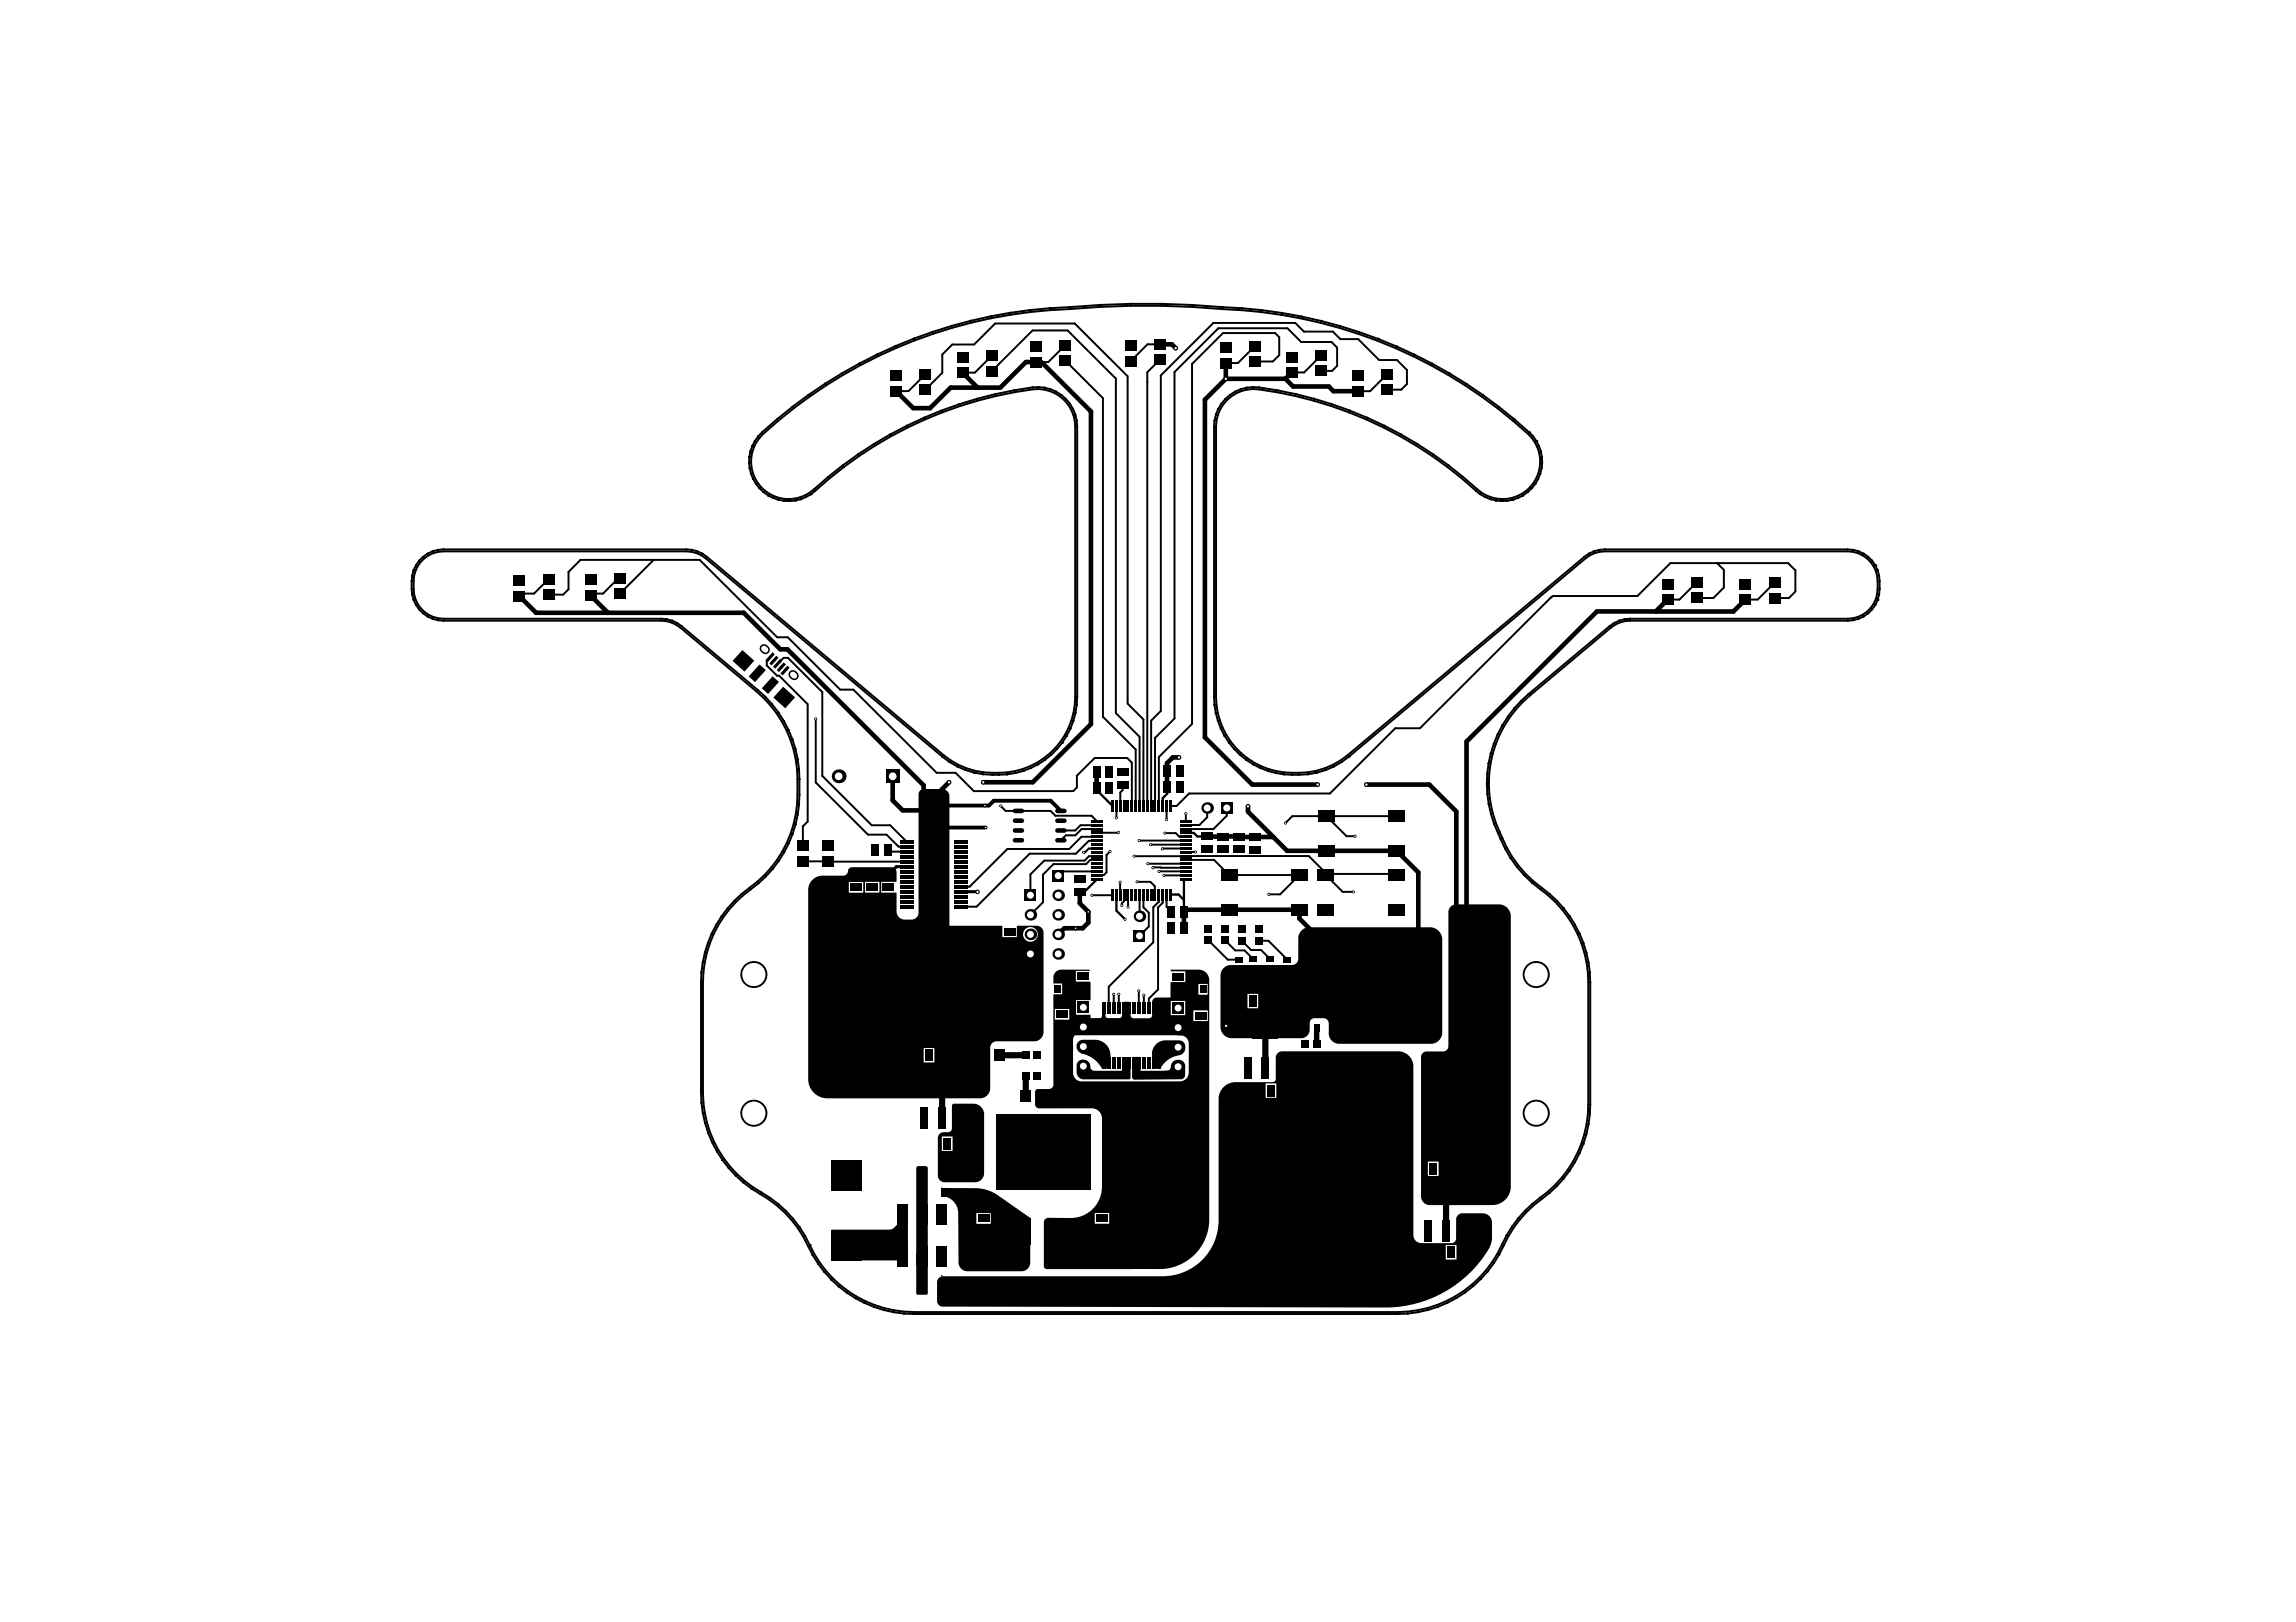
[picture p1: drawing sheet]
<svg xmlns="http://www.w3.org/2000/svg" width="297mm" height="210mm" viewBox="0 0 297 210" stroke-linecap="round" stroke-linejoin="round" font-family="sans-serif">
<g fill="none" stroke="#000" stroke-width=".25">
<path d="M135.8 39.9l-2.5 .2M135.8 39.9h.1M138.4 39.7l-2.6 .2M138.4 39.7h.1M138.4 40a61.5 61.5 0 0 0-40.1 16.7 4.9 4.9 0 0 0 .4 6.6 4.9 4.9 0 0 0 6.6 0l1.8-1.6M138.4 40h.1M138.4 40a110.4 110.4 0 0 1 19.7 0M142.3 39.5l-3.9 .2M142.3 39.5h.1M146.3 39.3h4M146.3 39.3l-4 .2M146.3 39.3h.1"/>
<path d="M150.3 39.3h.1M150.3 39.3l3.9 .2M154.2 39.5h.1M154.2 39.5l4 .2M158.2 39.7h.1M158.2 39.7l2.5 .2M160.7 39.9h.1M160.7 39.9l2.6 .2M96.9 59.9h.1M96.9 59.9l.1 .7M96.9 59.1h.1M96.9 59.1v.8"/>
<path d="M97.1 58.4l-.2 .7M97.1 58.4h.1M97.3 57.7l-.2 .7M97.3 57.7h.1M97.6 57.1h.1M97.6 57.1l-.3 .6M98.1 56.5l-.4 .6M98.1 56.5h.1M98.6 56l-.5 .5M98.6 56h.1M100.5 54.3l-1.9 1.7M100.5 54.3h.1"/>
<path d="M104.6 51.1l-4.1 3.2M104.6 51.1h.1M106.7 49.7h.1M106.7 49.7l-2.1 1.4M108.9 48.3l-2.2 1.4M108.9 48.3h.1M111 58.8l-1.9 1.4M111 58.8h.1M111.2 47l-2.3 1.3M111.2 47h.1M113.1 57.5l-2.1 1.3M113.1 57.5h.1"/>
<path d="M113.5 45.9l-2.3 1.1M113.5 45.9h.1M115.2 56.2h.1M115.2 56.2l-2.1 1.3M115.8 44.8l-2.3 1.1M115.8 44.8h.1M117.3 55.1l-2.1 1.1M117.3 55.1h.1M118.2 43.8h.1M118.2 43.8l-2.4 1M119.5 54.1l-2.2 1M119.5 54.1h.1"/>
<path d="M119.7 50.4l2.2-2.2v-2.3l1.3-1.3h2.8l2.7-2.7h10.3l6.9 6.8v42.4l2 2v11.2M119.7 48.4l-2.2 2.2h-1.6M120.7 42.9l-2.5 .9M120.7 42.9h.1M123.1 42.2h.1M123.1 42.2l-2.4 .7M124.1 52.3l-4.6 1.8M124.1 52.3h.1M125.6 41.5l-2.5 .7M125.6 41.5h.1M126.4 51.6l-2.3 .7M126.4 51.6h.1"/>
<path d="M128.1 40.9l-2.5 .6M128.2 40.9h-.1M128.3 48l5.3-5.2h4.5l6.3 6.2v43.3l3 3v9M128.3 46l-2.2 2.2h-1.6M128.8 51l-2.4 .6M128.8 51h.1M130.7 40.5l-2.5 .4M130.7 40.5h.1M131.2 50.5l-2.4 .5M131.2 50.5h.1M133.3 40.1l-2.6 .4M133.3 40.1h.1"/>
<path d="M134.3 50.1h.1M134.3 50.1l-3.1 .4M134.4 50.1h.1M134.4 50.1l.7 .1M135.1 50.2h.1M135.1 50.2l.8 .2M135.9 50.4h.1M135.9 50.4l1.4 .7M137.3 51.1h.1M137.3 51.1l.6 .5M137.8 44.7l-2.2 2.2h-1.6M137.8 46.7l4.9 4.8v41.3l4.2 4.2v7.3"/>
<path d="M137.9 51.6h.1M137.9 51.6l.5 .6M138.4 52.2h.1M138.4 52.2l.4 .7M138.8 52.9h.1M138.8 52.9l.3 .7M139.1 53.6v.1M139.1 53.7l.2 .7M139.3 54.4h.1M139.3 54.4l.1 .8M139.4 55.2h.1M139.4 55.2v35"/>
<path d="M150.1 46.6l-1.7 1.6v56.1M150.1 44.6h-1.6l-2.2 2.2M157.1 55.2h.1M157.1 55.2v35M157.1 54.4h.1M157.1 54.4v.8M157.3 53.7l-.2 .7M157.3 53.7h.1M157.3 53.6v.1M157.3 53.6h.1M157.6 52.9h.1M157.6 52.9l-.3 .7"/>
<path d="M158 52.2l-.4 .7M158 52.2h.1M158.1 40h.1M158.1 40a61.5 61.5 0 0 1 40.1 16.7 4.9 4.9 0 0 1-.5 6.6 4.9 4.9 0 0 1-6.6 0l-1.8-1.6M158.5 51.6l-.5 .6M159.1 51.1l-.6 .5M159.1 51.1h.1M160.5 50.4l-1.4 .7M160.5 50.4h.1M161.3 50.2l-.8 .2M161.3 50.2h.1M162.1 50.1h.1"/>
<path d="M162.1 50.1l-.8 .1M162.1 50.1l3.2 .4M162.4 46.8h2.3l.8-.8v-2.4l-.5-.5h-6.8l-4 4v46.6l-4.3 4.3v6.3M162.4 44.8l-2.2 2.2h-1.6M163.3 40.1h.1M163.3 40.1l2.5 .4M165.3 50.5h.1M165.3 50.5l2.4 .5M165.8 40.5h.1M165.8 40.5l2.6 .5M167.7 51h.1M167.7 51l2.3 .6"/>
<path d="M168.4 41h.1M168.4 41l2.5 .5M170 51.6h.1M170 51.6l2.3 .7M170.9 41.5h.1M170.9 41.5l2.5 .7M170.9 48h1.4l.7-.6v-2.4l-.7-.7h-4l-1.7-1.8h-9l-5.7 5.6v44.9l-2.5 2.5v8.8M170.9 46l-2.2 2.2h-1.6M172.3 52.3h.1M172.3 52.3l4.6 1.8M173.4 42.2h.1M173.4 42.2l2.4 .8"/>
<path d="M175.8 43h.1M175.8 43l2.5 .8M176.9 54.1h.1M176.9 54.1l2.2 1M178.3 43.8h.1M178.3 43.8l2.3 1M179.1 55.1h.1M179.1 55.1l2.1 1.1M179.4 50.4h1.9l.7-.7v-1.8l-1.3-1.3h-2.3l-2.7-2.7h-2.3l-1-1h-3.7l-1.1-1.1h-10.6l-6.8 6.8v43.4l-1.3 1.3v11M179.4 48.4l-2.1 2.2h-1.6M180.6 44.8h.1M180.6 44.8l2.4 1.1"/>
<path d="M181.2 56.2h.1M181.3 56.2h.1M181.3 56.2l2 1.3M183 45.9h.1M183 45.9l2.3 1.2M183.4 57.5h.1M183.4 57.5l2 1.3M185.3 47.1h.1M185.3 47.1l2.2 1.2M185.4 58.8h.1M185.4 58.8l2 1.4M187.5 48.3h.1"/>
<path d="M187.5 48.3l2.2 1.4M189.7 49.7h.1M189.7 49.7l2.1 1.4M191.8 51.1h.1M191.8 51.1l2.1 1.5M193.9 52.6v.1M193.9 52.7h.1M193.9 52.7l2 1.6M195.9 54.3h.1M195.9 54.3l1.9 1.7M197.8 56h.1M197.9 56l.9 1.1"/>
<path d="M198.8 57.1h.1M198.8 57.1l.3 .6M199.1 57.7h.1M199.1 57.7l.2 .7M199.3 58.4h.1M199.3 58.4l.2 .7M199.5 59.1h.1M199.5 59.1v.8M199.5 59.9l-.1 .7M199.5 59.9h.1M53.3 75.2v1.7M53.3 75.2h.1"/>
<path d="M53.3 76.9h.1M53.3 74.5v.7M53.3 76.9l.2 .7M53.3 74.5h.1M53.5 77.6h.1M53.5 73.8h.1M53.5 73.8l-.2 .7M53.5 77.6l.3 .7M53.8 78.3h.1M53.8 73.2l-.3 .6M53.8 73.2h.1M53.8 73.1v.1"/>
<path d="M53.8 78.3l.9 1.1M54.2 72.6h.1M54.2 72.6l-.4 .5M54.7 72.1l-.5 .5M54.7 72.1h.1M54.7 79.4h.1M54.7 79.4l.6 .4M55.3 79.8h.1M55.3 79.8l.7 .3M56.7 71.2l-1.4 .4-.6 .5M56.7 71.2h.1M57.4 71.1l-.7 .1"/>
<path d="M57.4 71.1h.1M57.4 71.1h31.4M71 77h1.9l.7-.7v-2.3l1.5-1.5h15.4l10 10h1.4l6.8 6.7h1.7l10.8 10.8h2.4l2.4 2.4h12.8l.5-.5v-1.5l2.3-2.3h4.2l.6 .6v5.6M71.1 74.8l-2 2h-1.9M76.4 77v.1M80.5 74.8h-.5l-2 2h-1.8M84.6 72.5l-4.4 4.3M88.8 71.1h.1M88.8 71.1l.7 .1M89.5 71.2h.1M97 60.6h.1M97 60.6l.2 .7"/>
<path d="M97.2 61.3h.1M97.2 61.3l.2 .7M97.4 62h.1M97.4 62l.4 .6M97.8 62.6h.1M97.8 62.6l.4 .6M98.2 63.2h.1M98.3 63.2h.1M98.3 63.2l.5 .5M98.8 63.7h.1M98.8 63.7l.6 .4M99.4 64.1h.1"/>
<path d="M99.4 64.1l.6 .3M100 64.4h.1M100 64.4l.7 .3M100.7 64.7h.1M100.7 64.7l.7 .1M101.4 64.8h.1M101.4 64.8h.8M102.2 64.8h.1M102.9 64.8h-.7M102.9 64.8h.1M103.6 64.6h.1M103.6 64.6l-.7 .2"/>
<path d="M104.3 64.3l-.7 .3M104.3 64.3h.1M104.9 64l-.6 .3M104.9 64h.1M104.9 63.9v.1M105.5 63.5l-.6 .4M105.5 63.5h.1M105.5 63.5a51.3 51.3 0 0 1 28.8-13.2 4.9 4.9 0 0 1 4.8 4.9v35a9.9 9.9 0 0 1-10.7 9.8 9.9 9.9 0 0 1-6.3-2.3l-30.6-25.6-.6-.5-1.4-.4M107.1 61.7h.1M107.2 61.7h-.1M109.1 60.2l-1.9 1.5M109.1 60.2h.1"/>
<path d="M187.4 60.2h.1M187.4 60.2l1.9 1.5M189.3 61.7h.1M190.9 63.5a51.3 51.3 0 0 0-28.8-13.2 4.9 4.9 0 0 0-4.8 4.9v35a9.9 9.9 0 0 0 10.7 9.8 9.9 9.9 0 0 0 6.4-2.3l30.6-25.6 1.2-.8 1.4-.2M190.9 63.5h.1M190.9 63.5l.6 .4M191.5 63.9v.1M191.5 64h.1M191.5 64l.6 .3M192.2 64.3h.1M192.2 64.3l.6 .3M192.8 64.6h.1"/>
<path d="M192.8 64.6l.7 .2M193.5 64.8h.1M193.5 64.8h.7M194.2 64.8h.1M195 64.8h.1M195 64.8h-.7M195.7 64.7l-.7 .1M195.7 64.7h.1M196.4 64.4l-.7 .3M196.4 64.4h.1M197 64.1h.1M197 64.1l-.6 .3"/>
<path d="M197.1 64.1h-.1M197.1 64.1h.1M197.6 63.7l-.5 .4M197.6 63.7h.1M198.2 63.2l-.6 .5M198.2 63.2h.1M198.6 62.6l-.4 .6M198.6 62.6h.1M199 62h.1M199 62l-.4 .6M199.3 61.3l-.3 .7M199.3 61.3h.1"/>
<path d="M199.4 60.6l-.1 .7M199.4 60.6h.1M207.6 71.1h.1M207.6 71.1h31.4M219.5 75.3l-2.2 2.3h-1.5M222.1 72.9l.9 .8v2.3l-1.3 1.4h-2.2M229.6 77.4h1.8l.9-.8v-2.8l-1-.9h-15.2l-4.3 4.2h-10.9l-17.2 17.1h-3.2l-8.4 8.5h-18.3l-1.6 1.6h-.8M229.6 75.4l-2.2 2.2h-1.6M239 71.1h.1M239.1 71.1l.6 .1M239.7 71.2h.1M239.8 71.2l1.3 .4 .6 .5"/>
<path d="M241.1 79.8l-1.3 .5M241.1 79.8h.1M241.7 79.4l-.6 .4M241.7 79.4h.1M241.7 72.1h.1M241.7 72.1l.5 .5M242.2 72.6h.1M242.2 78.8l-.5 .6M242.2 78.8h.1M242.2 72.6l.4 .5M242.6 78.3l-.4 .5M242.6 73.1v.1"/>
<path d="M242.6 78.3h.1M242.6 73.2h.1M242.6 73.2l.3 .6M242.9 73.8h.1M242.9 77.6l-.3 .7M242.9 77.6h.1M242.9 73.8l.2 .7M243.1 76.9l-.2 .7M243.1 74.5h.1M243.1 74.5l.1 .7M243.1 76.9h.1M243.2 75.2h.1"/>
<path d="M243.2 75.2l-.1 1.7M56 80.1h.1M56 80.1l.7 .2M56.7 80.3h.1M56.7 80.3h.7M57.4 80.3h.1M57.4 80.3h28.1a3.9 3.9 0 0 1 2.5 .9l9.9 8.3a14.8 14.8 0 0 1 5.3 11.3 16.3 16.3 0 0 1-2 9.4 16.2 16.2 0 0 1-5.2 5.5M85.5 80.1h.1M85.5 80.1h-28.1a3.9 3.9 0 0 1-3.9-3.9 4.2 4.2 0 0 1 1.9-4.3l1.3-.5h.7h31.4a3.9 3.9 0 0 1 2.5 .9l30.6 25.6M85.5 80.1l1.5 .2M87 80.3h.1M87 80.3l.6 .3"/>
<path d="M87.6 80.6h.1M87.6 80.6l10.4 8.7M98 89.3h.1M98 89.3l1 .9M99 90.2h.1M99 90.2l.9 .9M99.6 85l-.4 .5v.6l1.3 1.3h.3l3.7 3.7v15.2l-.6 .6v2.6M99.9 91.1h.1M99.9 91.1l.8 1.1M100.6 85.9l.8-.8h.5l4.5 4.5v10.8l6.4 6.4h2.4l2.1 2.1M100.7 92.2h.1M100.7 92.2l.7 1.1"/>
<path d="M101.4 93.3h.1M101.4 93.3l.6 1.2M102 94.5h.1M102 94.5l.5 1.2M102.5 95.7h.1M102.5 95.7l.4 1.2M102.9 96.9h.1M102.9 96.9l.3 1.3M103.2 98.2h.1M103.2 98.2l.2 1.3M103.4 99.5h.1M103.4 99.5v1.3"/>
<path d="M105.5 93v8.3l6.8 6.7h2.4l1.5 1.6h1.1M121.9 97.9h.1M121.9 97.9l.9 .7M122.8 98.6h.1M122.8 98.6l1.1 .6 1 .5M124.9 99.7h.1M124.9 99.7l1.2 .3M126.1 100h.1M126.1 100l1.1 .2M132.4 99.8h.1M132.4 99.8l-1 .2M133.4 99.4l-1 .4"/>
<path d="M133.4 99.4h.1M134.3 98.9l-.9 .5M134.3 98.9h.1M135.2 98.3l-.9 .6M135.2 98.3h.1M136 97.7l-.8 .6M136 97.7h.1M136.8 96.9l-.8 .8M136.8 96.9h.1M137.4 96.1l-.6 .8M137.4 96.1h.1M138 95.2l-.6 .9"/>
<path d="M138 95.2h.1M138.5 94.3l-.5 .9M138.5 94.3h.1M138.9 93.3l-.4 1M138.9 93.3h.1M139.1 92.3l-.2 1M139.1 92.3h.1M139.3 91.2l-.2 1.1M139.3 91.2h.1M139.4 90.2l-.1 1M139.4 90.2h.1M157.1 90.2h.1"/>
<path d="M157.1 90.2v1M157.1 91.2h.1M157.1 91.2l.2 1.1M157.3 92.3h.1M157.3 92.3l.3 1M157.6 93.3h.1M157.6 93.3l.3 1M157.9 94.3h.1M157.9 94.3l.5 .9M158.4 95.2h.1M158.4 95.2l.6 .9M159 96.1h.1"/>
<path d="M159 96.1l.7 .8M159.7 96.9h.1M159.7 96.9l.7 .8M160.4 97.7h.1M160.4 97.7l.8 .6M161.2 98.3h.1M161.2 98.3l.9 .6M162.1 98.9h.1M162.1 98.9l1 .5M163.1 99.4h.1M163.1 99.4l.9 .4M164 99.8h.1"/>
<path d="M164.1 99.8l1 .2M170.4 100l-1.2 .2M170.4 100h.1M171.5 99.7h.1M171.5 99.7l-1.1 .3M173.6 98.6h.1M173.6 98.6l-1 .6-1.1 .5M174.5 97.9l-.9 .7M174.5 97.9h.1M192.6 98.8l-.2 1.3M192.6 98.8h.1M192.9 97.5l-.3 1.3"/>
<path d="M192.9 97.5h.1M193.3 96.2l-.4 1.3M193.3 96.2h.1M193.8 95l-.5 1.2M193.8 95h.1M194.4 93.9l-.6 1.1M194.4 93.8v.1M195.1 92.7l-.7 1.1M195.1 92.7h.1M195.9 91.7h.1M195.9 91.7l-.8 1M196.8 90.7l-.9 1"/>
<path d="M196.8 90.7h.1M197.7 89.8l-.9 .9M197.8 89.8h-.1M208.8 80.6l-11 9.2M208.8 80.6h.1M209.5 80.3l-.7 .3M209.5 80.3h.1M210.9 80.1l-1.4 .2M210.9 80.1h.1M210.9 80.1h28.1a3.9 3.9 0 0 0 3.9-3.9 4.2 4.2 0 0 0-1.9-4.3l-1.3-.5h-.7h-31.4a3.9 3.9 0 0 0-2.5 .9l-30.6 25.6M239 80.3h-28.1a3.9 3.9 0 0 0-2.5 .9l-10.5 8.8a14.8 14.8 0 0 0-3.9 17.7M239.1 80.3h-.1"/>
<path d="M239.7 80.3h-.6M239.8 80.3h-.1M92.7 119.7l-.6 1.1M92.7 119.7h.1M94.1 117.5l-1.4 2.2M94.1 117.5h.1M95 116.6l-.9 .9M95 116.6h.1M96 115.7l-1 .9M96 115.7h.1M97 114.9h.1M97.1 115.1h.1"/>
<path d="M98.1 114.3a15.3 15.3 0 0 0-7.2 12.8v14.3a14.8 14.8 0 0 0 6.5 12.2l2.2 1.4M98.1 114.3h.1M98.2 114.3h-.1M98.2 114.3h.1M99.1 113.4l-.9 .9M99.1 113.4h.1M100 112.4l-.9 1M100 112.4h.1M100.8 111.4h.1M100.8 111.4l-.8 1M101.4 110.3h.1M101.4 110.3l-.6 1.1"/>
<path d="M101.5 110.3h-.1M102 109.1l-.5 1.2M102 109.1h.1M102.5 107.9l-.5 1.2M102.5 107.9h.1M102.9 106.7l-.4 1.2M102.9 106.7h.1M103.4 104.1l-.5 2.6M103.4 104.1h.1M103.4 100.8v2M103.4 102.8v1.3M103.4 100.8h.1"/>
<path d="M103.4 102.8h.1M103.9 111.5h13.4M115.1 110l.1 .2h2.1l-.1-.1M126.4 115.4h.1M127.2 100.2h.1M127.2 100.2l1.2 .1M128.4 100.3h.9M128.4 100.3h.1M129.3 100.3h-.1M129.5 104.3l.6 .6h5.8l.6 .7h4.7l.7 .7M130.3 100.2l-1 .1M130.3 100.2h.1"/>
<path d="M131.3 100l-1 .2M131.4 100h-.1M139.7 115.4h.6M141.9 102v.2M141.9 113.3h.1M141.9 108.3h-2l-1.6 1.6h-8l-4.9 4.8h-1M141.9 112.8h-4.5l-.5 .5M141.9 109.8h-1l-.5 .5h-.2M141.9 111.3h-.8l-.6 .5h-4.2l-1.4 1.4v3.6l-1.6 1.6M141.9 110.8h-1l-.6 .6h-5.2l-1.8 1.8v2.7M141.9 107.3h-2l-.8 .8h-1.2l-.6 .6M141.9 106.8h-2.1l-.7 .7h-1.8"/>
<path d="M141.9 108.8h-1l-1.7 1.7h-6l-6.9 6.8h-1.9M143.6 110.2l-.4 .4v2.3l-.4 .3-.9 .1M143.9 115.8l-.1 .1h-2.5M144.4 104.3v1.5M144.7 107.7l-2.8 .1M144.9 114.2v1.6M145.2 101.6v.7l-.3 .3v1.7M145.4 115.8v.8l-.3 .3v.3M145.9 115.7v.1M145.9 115.8v1.6M146.7 110.8h22.6l2.1 2v.3M147.1 114.1h1.7l.6 .6v1.1"/>
<path d="M147.4 108.8h.1M147.4 108.8h6M147.4 118.6h.1M147.4 115.8v2.8M147.9 115.8v1.6l.7 .7v1.8l-1.2 1.2M148.5 111.8h.1M148.5 111.8h4.9M149.9 115.8v.9l-.7 .7v4.5l-5.8 5.8v2.7M149.9 112.8h3.5M150.4 115.8v1l-.6 .6v10.6l-1.2 1.2v1.2M150.7 107.8h1.4l.5 .5h.8M150.9 104.3v1.8"/>
<path d="M150.9 115.8v1.6l.7 .6M151 101.9h.1M153.4 117.7l-.2 .3M153.4 108.8h.1M153.4 111.8h.1M153.4 111.3h3.7l1.9 1.9h9.1l-2.5 2.5h-1.4M153.4 109.8l-3 .1M153.4 113.3h-2.8M153.4 109.3h-4.5M153.4 112.3h-4.2M153.4 105.3v1M154.7 110.3h-1.3"/>
<path d="M154.9 110.8h.1M155.7 109.9h.1M156.1 108.2v.1M156.2 104.6v1.2l-1 1h-1.8M158.7 104.6v1l-1.7 1.7h-3.6M159.9 108.2v.1M165.1 100h.1M165.1 100l1 .2M166.1 100.2h.1M166.1 100.2l1.1 .1M167.2 100.3h.8M167.2 100.3h.1"/>
<path d="M168 100.3h.1M169.2 100.2l-1.2 .1M169.2 100.2h.1M171.4 113.1l2.3 2.3h1.4M171.4 113.1h9.1M171.6 105.6l2.6 2.6h1.1M180.7 105.6h-13.5l-.9 .9M192.4 101.4h.1M192.4 101.4v1.3M192.4 100.1v1.3M192.4 100.1h.1M192.4 102.7h.1"/>
<path d="M192.4 102.7l.2 1.3M192.6 104v.1M192.6 104.1l.3 1.2M192.6 104.1h.1M192.9 105.3h.1M192.9 105.3l.4 1.3M193.3 106.6h.1M193.3 106.6l.5 1.2M193.8 107.8h.1M193.8 107.8l.3 .7M194 107.7h.1M194 107.7l.4 .7"/>
<path d="M194.1 108.5h.1M194.1 108.5l.6 1.3M194.4 108.4h.1M194.4 108.4a14.8 14.8 0 0 0 5 6.5M194.7 109.8h.1M194.7 109.8l.7 1.2M195.4 111h.1M195.4 111l.8 1.2M196.2 112.2h.1M196.2 112.2l1 1M197.2 113.2h.1M197.2 113.2l1 1"/>
<path d="M198.2 114.2h.1M198.2 114.2l1.1 .9M199.3 115.1h.1M199.3 115.1a14.8 14.8 0 0 1 6.2 12v15.8a14.8 14.8 0 0 1-5.2 11.3l-2 1.6M199.4 114.9h.1M199.4 114.9l1.1 .8M200.5 115.7h.1M200.5 115.7l.9 .9M201.4 116.6h.1M201.4 116.6l.9 .9M202.3 117.5h.1M202.3 117.5l.8 1.1"/>
<path d="M203.1 118.6h.1M203.1 118.6l.7 1.1M203.8 119.7h.1M203.8 119.7l.6 1.1M90.9 124.5l-.2 2.6v14.3M90.9 124.5h.1M91.2 123.3l-.3 1.2M91.2 123.3h.1M91.6 122l-.4 1.3M91.6 122h.1M92.1 120.8l-.5 1.2M92.1 120.8h.1"/>
<path d="M132.7 136.6h.1M132.8 139.2h-.1M144.1 128.7v1.7M144.7 128.7v1.7M147.3 128.2v2.2M148 128.8v1.6M153.2 120.1h.1M156.3 121.7l2.5 2.5h1.4M158.5 121.7l1.3 1.3h1.2l1.2 1.1M160.7 121.7l1.2 1.2h1.3l1.2 1.2M162.9 121.7h1.2l2.4 2.5M163.7 133l.1 .1"/>
<path d="M204.4 120.8h.1M204.4 120.8l.4 1.2M204.8 122h.1M204.8 122l.4 1.3M205.2 123.3h.1M205.2 123.3l.3 1.2M205.5 124.5h.1M205.5 124.5l.2 2.6v15.8M90.7 141.4h.1M90.7 141.4v1.3M90.7 142.7h.1M90.8 142.7l.4 2.6 .9 2.5"/>
<path d="M92.1 147.8h.1M92.1 147.8l.6 1.2M92.7 149h.1M92.8 149h.1M92.8 149l.7 1.1M93.5 150.1h.1M93.5 150.1l.8 1.1M94.3 151.2h.1M94.3 151.2l.9 .9M95.2 152.1h.1M95.2 152.1l2 1.7M97.2 153.8h.1"/>
<path d="M97.2 153.8l1.2 .7M98.4 154.5h.1M98.4 154.5a15.6 15.6 0 0 1 6.7 7.9M98.5 154.3h.1M99.6 155h.1M99.6 155l1.1 .8M100.7 155.8h.1M100.7 155.8l1.9 1.9M102.6 157.7h.1M102.6 157.7l.8 1.1M103.4 158.8h.1M103.4 158.8l.8 1.1"/>
<path d="M104.2 159.9h.1M104.2 159.9a15.5 15.5 0 0 0 9 9 14.9 14.9 0 0 0 5.1 .9h62.5a14.8 14.8 0 0 0 13.5-8.8M124.1 144.6l.1 .1M194.9 159.9h.1M194.9 159.9l-.6 1.1M195.6 158.7l-.7 1.2M195.6 158.7h.1M196.4 157.7l-.8 1M196.4 157.7h.1M197.3 156.7l-.9 1M197.3 156.7h.1M198.3 155.8l-1 .9"/>
<path d="M198.3 155.8h-.1M199.3 155h.1M200.5 154.4a17 17 0 0 0-6.5 7.9M200.5 154.4h.1M201.4 153.5l-.9 .9M201.4 153.5h.1M202.3 152.5l-.9 1M202.3 152.5h.1M204.4 149.2l-.6 1.2-1.5 2.1M204.4 149.2h.1M204.8 148h.1M204.8 148l-.4 1.2"/>
<path d="M205.2 146.8l-.4 1.2M205.2 146.8h.1M205.5 145.5l-.3 1.3M205.5 145.5h.1M205.7 144.2l-.2 1.3M205.7 144.2h.1M205.7 142.9h.1M205.7 142.9v1.3M104.5 161.3h.1M104.8 161.1h.1M105.1 162.4h.1M105.1 162.4l.7 1.1"/>
<path d="M105.8 163.5h.1M105.8 163.5l1.7 2.1M107.5 165.6h.1M107.5 165.6l1 .9M108.5 166.5h.1M108.5 166.5l1.1 .8M109.6 167.3h.1M109.6 167.3l1.1 .7M110.7 168h.1M110.7 168l1.1 .6M111.8 168.6h.1M111.9 168.6l1.2 .5"/>
<path d="M113.1 169.1h.1M113.1 169.1l2.5 .7M115.6 169.8h.1M115.6 169.8l1.3 .2M116.9 170h.1M116.9 170h63.9M180.8 170h.1M182.1 170h-1.3M182.1 170h.1M183.4 169.8h.1M183.4 169.8l-1.3 .2M184.7 169.5l-1.3 .3"/>
<path d="M184.7 169.5h.1M186 169.1l-1.3 .4M186 169.1h.1M187.2 168.6l-1.2 .5M187.2 168.6h.1M189.5 167.3l-2.3 1.3M189.5 167.2v.1M189.5 167.2h.1M190.6 166.4l-1.1 .8M190.6 166.4h.1M191.6 165.5l-1 .9M191.6 165.5h.1"/>
<path d="M193.3 163.5l-1.7 2M193.3 163.5h.1M194 162.3l-.7 1.2M194 162.3h.1M194.3 161h.1M194.6 161.1h.1"/>
</g>
<g fill="#000">
<path d="M139.5 134.8l.5-.2h1.6a2.01 2.01 0 0 1 2.1 2v1.6l-.1 .1-1-.1a4.2 4.2 0 0 0-2.8-1.9 .94 .94 0 0 1-.3-1.5zM139.6 137.3a.95 .95 0 0 1 1-.1 .95 .95 0 0 1 .5 1 .51 .51 0 0 0 .5 .4h3.5l.1-.1v-1.7h1.1v2.7l-.1 .1-6 .1a.93 .93 0 0 1-.9-1v-1zM146.6 136.8h1v1.8l3.5-.1a.45 .45 0 0 0 .4-.5 .96 .96 0 0 1 1.1-.8 .96 .96 0 0 1 .7 1.3v.5a.58 .58 0 0 1-.6 .7h-6.1l-.1-.3v-2.5zM149.4 135.3a1.79 1.79 0 0 1 1.2-.7h1.9a.98 .98 0 0 1 .9 1 .98 .98 0 0 1-.9 1 3.3 3.3 0 0 0-2.4 1.7h-1l-.1-1.7a1.78 1.78 0 0 1 .4-1.3zM107.6 159.1h7.7l.4-.2 .4-.5v-2.6h1.4v8.1h-1.4v-.7l-.1-.1h-8.4zM118.7 150.9h1h.2l.1 .2v12.7l-.1 .1h-1.2l-.2-.1v-12.6zM118.5 162.2h1.5v5.2l-.1 .2h-1.2l-.2-.2z"/>
<path d="M105 114a1.83 1.83 0 0 1 1.4-.7h2.7a.99 .99 0 0 0 .7-.9l.4-.2h5.1a.64 .64 0 0 1 .7 .7v1.2h-2v1.4h2v2.5a1.05 1.05 0 0 0 1 1h.9a.9 .9 0 0 0 .9-.9v-15.3a.69 .69 0 0 1 .7-.7h2.4a.94 .94 0 0 1 .9 1v16.7h6.8l.1 .1v1.4h1.8v-1.4l.1-.1h2.5a.89 .89 0 0 1 .9 .9v12.8a1.2 1.2 0 0 1-1.1 1.3h-5a.83 .83 0 0 0-.8 .8v5.2a1.31 1.31 0 0 1-1.3 1.3h-19.8a2.46 2.46 0 0 1-2.4-2.5v-24.4a1.78 1.78 0 0 1 .4-1.2zM111.9 114.1v1.4h1.9v-1.4zM109.8 114.1v1.4h1.9v-1.4zM132.4 120.9a.96 .96 0 0 0 1.9 0 .96 .96 0 0 0-1.9 0zM119.5 135.6v1.9h1.4v-1.9z"/>
<path d="M158.2 125.4a1.33 1.33 0 0 1 1.1-.5h7.8a.82 .82 0 0 0 .9-.8v-2.8a1.42 1.42 0 0 1 1.4-1.3h15.6a1.58 1.58 0 0 1 1.6 1.6v12a1.45 1.45 0 0 1-1.5 1.5h-11.8a1.35 1.35 0 0 1-1.4-1.2v-1.4a.69 .69 0 0 0-.7-.7h-1.2a.6 .6 0 0 0-.6 .6 2.43 2.43 0 0 1-.1 1.4l-.3 .3-.6 .3h-9a1.45 1.45 0 0 1-1.5-1.5v-6.8zM161.4 128.6v1.9h1.4v-1.9z"/>
<path d="M187.6 117.4l.3-.2 .4-.2h5.6a1.54 1.54 0 0 1 1.6 1.6v34.9a2.38 2.38 0 0 1-2.5 2.4l-8 .1a1.15 1.15 0 0 1-1.2-1.2v-18a.72 .72 0 0 1 .8-.7h2a.71 .71 0 0 0 .8-.7v-17.3zM184.7 150.3v1.9h1.4v-1.9z"/>
<path d="M136.5 125.9l.3-.3 .4-.1h3.7l.1 .1h-1.8v1.4h1.8l.1 .1v2.3h-1.9v1.9h1.9v1.9a.54 .54 0 0 1-.6 .6h-.9a.75 .75 0 0 0-.8 .7v4.3a1.11 1.11 0 0 0 1.1 1.1h12.7a1.14 1.14 0 0 0 1.2-1.1v-3.7a1.12 1.12 0 0 0-1.4-1.1 1.09 1.09 0 0 1-1-1.1l.1-1.5h1.9v-1.9h-1.8l-.2-.1 .1-2.3h1.8v-1.4h-1.7l-.1-.2h3.6a1.35 1.35 0 0 1 1.3 1.4v30.9a6.4 6.4 0 0 1-6.4 6.4h-14.5a.4 .4 0 0 1-.5-.4v-5.6a.57 .57 0 0 1 .6-.6h2.8a4 4 0 0 0 4.2-4v-8.9a1.32 1.32 0 0 0-1.4-1.3h-6.8a.52 .52 0 0 1-.5-.5l.1-1.8 .2-.2h1.6a.58 .58 0 0 0 .5-.5v-11.7h1.1v-1.4h-1.1v-.9zM155 127.3v1.4h1.2v-1.4zM136.5 130.6v1.4h1.8v-1.4zM154.4 130.8v1.3h1.9v-1.3zM141.6 157v1.4h1.9v-1.4z"/>
<path d="M139.1 131.8l3.3-.1 .2-.2v-1.5a.24 .24 0 0 1 .1-.3 .24 .24 0 0 1 .3 .1l.1 1.8 .2 .2h1.5a.41 .41 0 0 0 .4-.5v-1.5l.3-.2h.5l.3 .2v1.6l.1 .3 2.1 .1a.41 .41 0 0 0 .6-.4v-1.6a.61 .61 0 0 1 .6-.7h4.1v4.9h-14.7zM151.5 129.5v1.9h1.9v-1.9z"/>
<path d="M121.4 165.4l.5-.2h28.4a7.2 7.2 0 0 0 7.4-7.2v-15.8a2.19 2.19 0 0 1 2.2-2.2h5l.1-.4v-2.7a.82 .82 0 0 1 .9-.8h15a1.96 1.96 0 0 1 1.9 1.9v21.8a1.04 1.04 0 0 0 1.1 1.1h3.9a.6 .6 0 0 0 .6-.6v-2.5a.81 .81 0 0 1 .8-.8h2.6a1.22 1.22 0 0 1 1.2 1.1v2.2l-.1 .8a15.4 15.4 0 0 1-13.7 8.1l-57.2-.1a.73 .73 0 0 1-.8-.7v-2.5zM163.7 140.2v1.9h1.4v-1.9zM187 161.1v1.9h1.4v-1.9z"/>
<path d="M123.1 143l.2-.2h2.6a1.38 1.38 0 0 1 1.4 1.4v7.6a1.18 1.18 0 0 1-1.2 1.2h-3.9a.89 .89 0 0 1-.9-.9v-4.8a.76 .76 0 0 1 .8-.8h.7a.46 .46 0 0 0 .3-.5zM121.9 147.1v1.8h1.3v-1.8z"/>
<path d="M121.8 153.8l.1-.1 4.3 .1a5.1 5.1 0 0 1 2.9 .9l4.2 2.9v5.8a1.12 1.12 0 0 1-1.2 1.1h-6.9a1.14 1.14 0 0 1-1.2-1.1v-6.5a2.18 2.18 0 0 0-2.2-2.1zM126.3 157v1.4h1.9v-1.4z"/>
<circle cx="147.3" cy="128.2" r=".2"/>
</g>
<path d="M76.2 76.8h.1M121.9 139.5v5.2M129.3 136.6h3.4M132.7 139.2v2.6M163.7 133v5.2M187.1 154.1v5.2" fill="none" stroke="#000" stroke-width=".8"/>
<path d="M141.9 102.2l2 2.1M141.9 113.8l-1.6 1.6M144.4 115.8v2l1.2 1.2M150.7 103h.1M151 101.9v.8l-.6 .6v1M151.4 115.8h1.1l.7 .7M153.4 113.8l-.2 .2v4M153.4 107.8h1l.5 .4h1.2M158.2 108.2v.1" fill="none" stroke="#000" stroke-width=".3"/>
<g fill="none" stroke="#000" stroke-width=".6">
<path d="M124.5 48.2l2 2M134 46.9h-1.3l-3.3 3.3h-6.4l-2.7 2.6h-2.2l-2.2-2.2M134.7 46.9l6.4 6.4v40.4l-7.5 7.5h-6.4M150.1 44.6h1.5l.5 .5M158.6 47v2M158.6 49l-2.7 2.7v43.7l6.1 6.1h8.5M158.6 49h7.7M166.3 49l1 1h4.6l.6 .6h3.2M167.1 48.2l-.8 .8M67.2 77.2l2.2 2.1h26.8l4.8 4.7h.9l17.6 17.6v1.6M76.4 77.1l2.2 2.2M215.8 77.6l-1.6 1.5h-7.6l-16.9 16.9v22.2"/>
<path d="M225.8 77.6l-1.5 1.5h-10.1M141.9 99.9v2.1M152.5 98h-.8l-.7 .8v3.1M115.5 100.5v3.1l1.3 1.3h3.4M122.8 101.2l-1 1v2M139.7 115.4v1.5l1.1 1.1v1.4l-.7 .7h-2.4l-.8 .8M153.2 118v2.1M153.4 117.7h14.7v1.2l2.6 2.6M156.1 108.3h2.1M158.2 108.2h1.7M159.9 108.3h4.8M161.5 104.3v.7l5 5.1h14.2l2.8 2.8v8.8"/>
<path d="M176.8 101.5h8.1l3.5 3.5v14.6"/>
</g>
<path d="M120.9 107.1h6.6M121.8 104.2h6.1l.7-.6h7.3l1.4 1.3" fill="none" stroke="#000" stroke-width=".5"/>
<path d="M117.3 112.2h-1.3l-1.1 1M124.4 115.4h2" fill="none" stroke="#000" stroke-width=".4"/>
<path d="M170.3 133.1v2.1" fill="none" stroke="#000" stroke-width=".7"/>
<circle cx="147.3" cy="128.2" r=".1" fill="#fff"/>
<circle cx="146.7" cy="130.4" r=".2" fill="#000"/>
<circle cx="146.7" cy="130.4" r=".1" fill="#fff"/>
<circle cx="158.6" cy="132.8" r=".3" fill="#000"/>
<circle cx="158.6" cy="132.8" r=".15" fill="#fff"/>
<circle cx="152.5" cy="98" r=".3" fill="#000"/>
<circle cx="152.5" cy="98" r=".15" fill="#fff"/>
<circle cx="161.5" cy="104.3" r=".3" fill="#000"/>
<circle cx="161.5" cy="104.3" r=".15" fill="#fff"/>
<circle cx="144.1" cy="137.5" r=".2" fill="#000"/>
<circle cx="144.1" cy="137.5" r=".1" fill="#fff"/>
<circle cx="141.9" cy="99.9" r=".3" fill="#000"/>
<circle cx="141.9" cy="99.9" r=".15" fill="#fff"/>
<circle cx="161.4" cy="138.2" r=".3" fill="#000"/>
<circle cx="161.4" cy="138.2" r=".15" fill="#fff"/>
<circle cx="229.6" cy="77.4" r=".2" fill="#000"/>
<circle cx="229.6" cy="77.4" r=".1" fill="#fff"/>
<circle cx="225.8" cy="75.6" r=".2" fill="#000"/>
<circle cx="225.8" cy="75.6" r=".1" fill="#fff"/>
<circle cx="219.5" cy="77.4" r=".2" fill="#000"/>
<circle cx="219.5" cy="77.4" r=".1" fill="#fff"/>
<circle cx="215.8" cy="75.6" r=".2" fill="#000"/>
<circle cx="215.8" cy="75.6" r=".1" fill="#fff"/>
<circle cx="128.3" cy="48" r=".2" fill="#000"/>
<circle cx="128.3" cy="48" r=".1" fill="#fff"/>
<circle cx="124.5" cy="46.2" r=".2" fill="#000"/>
<circle cx="124.5" cy="46.2" r=".1" fill="#fff"/>
<circle cx="119.7" cy="50.4" r=".2" fill="#000"/>
<circle cx="119.7" cy="50.4" r=".1" fill="#fff"/>
<circle cx="115.9" cy="48.6" r=".2" fill="#000"/>
<circle cx="115.9" cy="48.6" r=".1" fill="#fff"/>
<circle cx="179.4" cy="50.4" r=".2" fill="#000"/>
<circle cx="179.4" cy="50.4" r=".1" fill="#fff"/>
<circle cx="175.7" cy="48.6" r=".2" fill="#000"/>
<circle cx="175.7" cy="48.6" r=".1" fill="#fff"/>
<circle cx="170.9" cy="48" r=".2" fill="#000"/>
<circle cx="170.9" cy="48" r=".1" fill="#fff"/>
<circle cx="167.1" cy="46.2" r=".2" fill="#000"/>
<circle cx="167.1" cy="46.2" r=".1" fill="#fff"/>
<circle cx="158.6" cy="49" r=".3" fill="#000"/>
<circle cx="158.6" cy="49" r=".15" fill="#fff"/>
<circle cx="162.4" cy="46.8" r=".2" fill="#000"/>
<circle cx="162.4" cy="46.8" r=".1" fill="#fff"/>
<circle cx="158.6" cy="45" r=".2" fill="#000"/>
<circle cx="158.6" cy="45" r=".1" fill="#fff"/>
<circle cx="134" cy="44.9" r=".2" fill="#000"/>
<circle cx="134" cy="44.9" r=".1" fill="#fff"/>
<circle cx="137.8" cy="46.7" r=".2" fill="#000"/>
<circle cx="137.8" cy="46.7" r=".1" fill="#fff"/>
<circle cx="152.1" cy="45.1" r=".3" fill="#000"/>
<circle cx="152.1" cy="45.1" r=".15" fill="#fff"/>
<circle cx="150.1" cy="46.6" r=".2" fill="#000"/>
<circle cx="150.1" cy="46.6" r=".1" fill="#fff"/>
<circle cx="146.3" cy="44.8" r=".2" fill="#000"/>
<circle cx="146.3" cy="44.8" r=".1" fill="#fff"/>
<circle cx="100.1" cy="85.5" r=".2" fill="#000"/>
<circle cx="100.1" cy="85.5" r=".1" fill="#fff"/>
<circle cx="101.1" cy="86.3" r=".2" fill="#000"/>
<circle cx="101.1" cy="86.3" r=".1" fill="#fff"/>
<circle cx="122.8" cy="101.2" r=".3" fill="#000"/>
<circle cx="122.8" cy="101.2" r=".15" fill="#fff"/>
<circle cx="127.2" cy="101.2" r=".3" fill="#000"/>
<circle cx="127.2" cy="101.2" r=".15" fill="#fff"/>
<circle cx="176.8" cy="101.5" r=".3" fill="#000"/>
<circle cx="176.8" cy="101.5" r=".15" fill="#fff"/>
<circle cx="170.5" cy="101.5" r=".3" fill="#000"/>
<circle cx="170.5" cy="101.5" r=".15" fill="#fff"/>
<circle cx="154.7" cy="110.3" r=".2" fill="#000"/>
<circle cx="154.7" cy="110.3" r=".1" fill="#fff"/>
<circle cx="144.7" cy="137.5" r=".2" fill="#000"/>
<circle cx="144.7" cy="137.5" r=".1" fill="#fff"/>
<circle cx="148.6" cy="137.5" r=".2" fill="#000"/>
<circle cx="148.6" cy="137.5" r=".1" fill="#fff"/>
<circle cx="148" cy="137.5" r=".2" fill="#000"/>
<circle cx="148" cy="137.5" r=".1" fill="#fff"/>
<circle cx="147.1" cy="114.1" r=".2" fill="#000"/>
<circle cx="147.1" cy="114.1" r=".1" fill="#fff"/>
<circle cx="150.7" cy="107.8" r=".2" fill="#000"/>
<circle cx="150.7" cy="107.8" r=".1" fill="#fff"/>
<circle cx="143.6" cy="110.2" r=".2" fill="#000"/>
<circle cx="143.6" cy="110.2" r=".1" fill="#fff"/>
<circle cx="151.6" cy="120.1" r=".3" fill="#000"/>
<circle cx="151.6" cy="120.1" r=".15" fill="#fff"/>
<circle cx="151.6" cy="118" r=".3" fill="#000"/>
<circle cx="151.6" cy="118" r=".15" fill="#fff"/>
<circle cx="162.4" cy="110" r=".3" fill="#000"/>
<circle cx="162.4" cy="110" r=".15" fill="#fff"/>
<circle cx="160.3" cy="109.9" r=".3" fill="#000"/>
<circle cx="160.3" cy="109.9" r=".15" fill="#fff"/>
<circle cx="156.1" cy="109.9" r=".3" fill="#000"/>
<circle cx="156.1" cy="109.9" r=".15" fill="#fff"/>
<circle cx="158.2" cy="109.9" r=".3" fill="#000"/>
<circle cx="158.2" cy="109.9" r=".15" fill="#fff"/>
<circle cx="144.4" cy="105.8" r=".2" fill="#000"/>
<circle cx="144.4" cy="105.8" r=".1" fill="#fff"/>
<circle cx="143.5" cy="99.9" r=".3" fill="#000"/>
<circle cx="143.5" cy="99.9" r=".15" fill="#fff"/>
<circle cx="145.2" cy="99.9" r=".3" fill="#000"/>
<circle cx="145.2" cy="99.9" r=".15" fill="#fff"/>
<circle cx="143.5" cy="102" r=".3" fill="#000"/>
<circle cx="143.5" cy="102" r=".15" fill="#fff"/>
<circle cx="152.6" cy="99.8" r=".3" fill="#000"/>
<circle cx="152.6" cy="99.8" r=".15" fill="#fff"/>
<circle cx="152.6" cy="101.9" r=".3" fill="#000"/>
<circle cx="152.6" cy="101.9" r=".15" fill="#fff"/>
<circle cx="131.8" cy="108.7" r=".2" fill="#000"/>
<circle cx="131.8" cy="108.7" r=".1" fill="#fff"/>
<circle cx="117.3" cy="116" r=".2" fill="#000"/>
<circle cx="117.3" cy="116" r=".1" fill="#fff"/>
<circle cx="117.3" cy="115.4" r=".2" fill="#000"/>
<circle cx="117.3" cy="115.4" r=".1" fill="#fff"/>
<circle cx="124.4" cy="113.4" r=".2" fill="#000"/>
<circle cx="124.4" cy="113.4" r=".1" fill="#fff"/>
<circle cx="155.3" cy="131.4" r=".3" fill="#000"/>
<circle cx="155.3" cy="131.4" r=".15" fill="#fff"/>
<circle cx="150.9" cy="106.1" r=".2" fill="#000"/>
<circle cx="150.9" cy="106.1" r=".1" fill="#fff"/>
<circle cx="136.8" cy="128" r=".2" fill="#000"/>
<circle cx="136.8" cy="128" r=".1" fill="#fff"/>
<circle cx="155.6" cy="128" r=".2" fill="#000"/>
<circle cx="155.6" cy="128" r=".1" fill="#fff"/>
<circle cx="117.3" cy="112.8" r=".2" fill="#000"/>
<circle cx="117.3" cy="112.8" r=".1" fill="#fff"/>
<circle cx="168.8" cy="135.1" r=".2" fill="#000"/>
<circle cx="168.8" cy="135.1" r=".1" fill="#fff"/>
<circle cx="117.3" cy="110.9" r=".2" fill="#000"/>
<circle cx="117.3" cy="110.9" r=".1" fill="#fff"/>
<circle cx="130.6" cy="120.6" r=".3" fill="#000"/>
<circle cx="130.6" cy="120.6" r=".15" fill="#fff"/>
<circle cx="134.2" cy="136.6" r=".3" fill="#000"/>
<circle cx="134.2" cy="136.6" r=".15" fill="#fff"/>
<circle cx="137.4" cy="131.3" r=".3" fill="#000"/>
<circle cx="137.4" cy="131.3" r=".15" fill="#fff"/>
<circle cx="184.8" cy="159.3" r=".3" fill="#000"/>
<circle cx="184.8" cy="159.3" r=".15" fill="#fff"/>
<circle cx="152.4" cy="126.4" r=".3" fill="#000"/>
<circle cx="152.4" cy="126.4" r=".15" fill="#fff"/>
<circle cx="140.1" cy="126.3" r=".3" fill="#000"/>
<circle cx="140.1" cy="126.3" r=".15" fill="#fff"/>
<circle cx="134.2" cy="139.3" r=".3" fill="#000"/>
<circle cx="134.2" cy="139.3" r=".15" fill="#fff"/>
<circle cx="187.7" cy="162.1" r=".3" fill="#000"/>
<circle cx="187.7" cy="162.1" r=".15" fill="#fff"/>
<circle cx="185.4" cy="151.3" r=".3" fill="#000"/>
<circle cx="185.4" cy="151.3" r=".15" fill="#fff"/>
<circle cx="162.1" cy="129.5" r=".3" fill="#000"/>
<circle cx="162.1" cy="129.5" r=".15" fill="#fff"/>
<circle cx="164.4" cy="141.1" r=".3" fill="#000"/>
<circle cx="164.4" cy="141.1" r=".15" fill="#fff"/>
<circle cx="139.7" cy="113.8" r=".3" fill="#000"/>
<circle cx="139.7" cy="113.8" r=".15" fill="#fff"/>
<circle cx="171.5" cy="117.8" r=".4" fill="#000"/>
<circle cx="171.5" cy="117.8" r=".2" fill="#fff"/>
<circle cx="142.6" cy="157.7" r=".4" fill="#000"/>
<circle cx="142.6" cy="157.7" r=".2" fill="#fff"/>
<circle cx="138.9" cy="151.7" r=".4" fill="#000"/>
<circle cx="138.9" cy="151.7" r=".2" fill="#fff"/>
<circle cx="138.9" cy="145.9" r=".4" fill="#000"/>
<circle cx="138.9" cy="145.9" r=".2" fill="#fff"/>
<circle cx="138.9" cy="149.8" r=".4" fill="#000"/>
<circle cx="138.9" cy="149.8" r=".2" fill="#fff"/>
<circle cx="138.9" cy="147.8" r=".4" fill="#000"/>
<circle cx="138.9" cy="147.8" r=".2" fill="#fff"/>
<circle cx="136.2" cy="151.7" r=".4" fill="#000"/>
<circle cx="136.2" cy="151.7" r=".2" fill="#fff"/>
<circle cx="136.2" cy="149.8" r=".4" fill="#000"/>
<circle cx="136.2" cy="149.8" r=".2" fill="#fff"/>
<circle cx="136.2" cy="147.8" r=".4" fill="#000"/>
<circle cx="136.2" cy="147.8" r=".2" fill="#fff"/>
<circle cx="136.2" cy="145.9" r=".4" fill="#000"/>
<circle cx="136.2" cy="145.9" r=".2" fill="#fff"/>
<circle cx="133.5" cy="151.7" r=".4" fill="#000"/>
<circle cx="133.5" cy="151.7" r=".2" fill="#fff"/>
<circle cx="133.5" cy="149.8" r=".4" fill="#000"/>
<circle cx="133.5" cy="149.8" r=".2" fill="#fff"/>
<circle cx="133.5" cy="147.8" r=".4" fill="#000"/>
<circle cx="133.5" cy="147.8" r=".2" fill="#fff"/>
<circle cx="133.5" cy="145.9" r=".4" fill="#000"/>
<circle cx="133.5" cy="145.9" r=".2" fill="#fff"/>
<circle cx="130.8" cy="145.9" r=".4" fill="#000"/>
<circle cx="130.8" cy="145.9" r=".2" fill="#fff"/>
<circle cx="130.7" cy="147.8" r=".4" fill="#000"/>
<circle cx="130.7" cy="147.8" r=".2" fill="#fff"/>
<circle cx="130.7" cy="149.8" r=".4" fill="#000"/>
<circle cx="130.7" cy="149.8" r=".2" fill="#fff"/>
<circle cx="180.6" cy="117.8" r=".4" fill="#000"/>
<circle cx="180.6" cy="117.8" r=".2" fill="#fff"/>
<circle cx="130.7" cy="151.7" r=".4" fill="#000"/>
<circle cx="130.7" cy="151.7" r=".2" fill="#fff"/>
<circle cx="122.5" cy="148" r=".3" fill="#000"/>
<circle cx="122.5" cy="148" r=".15" fill="#fff"/>
<circle cx="120.2" cy="136.6" r=".3" fill="#000"/>
<circle cx="120.2" cy="136.6" r=".15" fill="#fff"/>
<circle cx="127.2" cy="157.7" r=".3" fill="#000"/>
<circle cx="127.2" cy="157.7" r=".15" fill="#fff"/>
<circle cx="113.3" cy="110" r=".3" fill="#000"/>
<circle cx="113.3" cy="110" r=".15" fill="#fff"/>
<circle cx="112.8" cy="114.8" r=".3" fill="#000"/>
<circle cx="112.8" cy="114.8" r=".15" fill="#fff"/>
<circle cx="114.9" cy="114.8" r=".3" fill="#000"/>
<circle cx="114.9" cy="114.8" r=".15" fill="#fff"/>
<circle cx="110.7" cy="114.8" r=".3" fill="#000"/>
<circle cx="110.7" cy="114.8" r=".15" fill="#fff"/>
<circle cx="119.6" cy="144.7" r=".3" fill="#000"/>
<circle cx="119.6" cy="144.7" r=".15" fill="#fff"/>
<circle cx="108.3" cy="151.1" r=".4" fill="#000"/>
<circle cx="108.3" cy="151.1" r=".2" fill="#fff"/>
<circle cx="110.6" cy="153.3" r=".4" fill="#000"/>
<circle cx="110.6" cy="153.3" r=".2" fill="#fff"/>
<circle cx="109.6" cy="152.2" r=".4" fill="#000"/>
<circle cx="109.6" cy="152.2" r=".2" fill="#fff"/>
<circle cx="108.3" cy="153.3" r=".4" fill="#000"/>
<circle cx="108.3" cy="153.3" r=".2" fill="#fff"/>
<circle cx="110.7" cy="151.2" r=".4" fill="#000"/>
<circle cx="110.7" cy="151.2" r=".2" fill="#fff"/>
<circle cx="166.3" cy="106.5" r=".2" fill="#000"/>
<circle cx="166.3" cy="106.5" r=".1" fill="#fff"/>
<circle cx="140.2" cy="110.3" r=".2" fill="#000"/>
<circle cx="140.2" cy="110.3" r=".1" fill="#fff"/>
<circle cx="150.4" cy="109.9" r=".2" fill="#000"/>
<circle cx="150.4" cy="109.9" r=".1" fill="#fff"/>
<circle cx="158.5" cy="120.2" r=".2" fill="#000"/>
<circle cx="158.5" cy="120.2" r=".1" fill="#fff"/>
<circle cx="148.9" cy="109.3" r=".2" fill="#000"/>
<circle cx="148.9" cy="109.3" r=".1" fill="#fff"/>
<circle cx="147.4" cy="108.8" r=".2" fill="#000"/>
<circle cx="147.4" cy="108.8" r=".1" fill="#fff"/>
<circle cx="150.6" cy="113.3" r=".2" fill="#000"/>
<circle cx="150.6" cy="113.3" r=".1" fill="#fff"/>
<circle cx="149.9" cy="112.8" r=".2" fill="#000"/>
<circle cx="149.9" cy="112.8" r=".1" fill="#fff"/>
<circle cx="149.2" cy="112.3" r=".2" fill="#000"/>
<circle cx="149.2" cy="112.3" r=".1" fill="#fff"/>
<circle cx="156.3" cy="120.2" r=".2" fill="#000"/>
<circle cx="156.3" cy="120.2" r=".1" fill="#fff"/>
<circle cx="160.7" cy="120.2" r=".2" fill="#000"/>
<circle cx="160.7" cy="120.2" r=".1" fill="#fff"/>
<circle cx="162.9" cy="120.4" r=".2" fill="#000"/>
<circle cx="162.9" cy="120.4" r=".1" fill="#fff"/>
<circle cx="71" cy="77" r=".2" fill="#000"/>
<circle cx="71" cy="77" r=".1" fill="#fff"/>
<circle cx="67.2" cy="75.2" r=".2" fill="#000"/>
<circle cx="67.2" cy="75.2" r=".1" fill="#fff"/>
<circle cx="76.4" cy="75" r=".2" fill="#000"/>
<circle cx="76.4" cy="75" r=".1" fill="#fff"/>
<circle cx="80.2" cy="76.8" r=".2" fill="#000"/>
<circle cx="80.2" cy="76.8" r=".1" fill="#fff"/>
<circle cx="141.3" cy="115.9" r=".2" fill="#000"/>
<circle cx="141.3" cy="115.9" r=".1" fill="#fff"/>
<circle cx="139.2" cy="120.1" r=".2" fill="#000"/>
<circle cx="139.2" cy="120.1" r=".1" fill="#fff"/>
<circle cx="140.8" cy="118" r=".2" fill="#000"/>
<circle cx="140.8" cy="118" r=".1" fill="#fff"/>
<circle cx="127.5" cy="107.1" r=".2" fill="#000"/>
<circle cx="127.5" cy="107.1" r=".1" fill="#fff"/>
<circle cx="127.4" cy="104.2" r=".2" fill="#000"/>
<circle cx="127.4" cy="104.2" r=".1" fill="#fff"/>
<circle cx="153.4" cy="105.3" r=".2" fill="#000"/>
<circle cx="153.4" cy="105.3" r=".1" fill="#fff"/>
<circle cx="144.7" cy="107.7" r=".2" fill="#000"/>
<circle cx="144.7" cy="107.7" r=".1" fill="#fff"/>
<circle cx="105.5" cy="93" r=".2" fill="#000"/>
<circle cx="105.5" cy="93" r=".1" fill="#fff"/>
<circle cx="126.5" cy="115.4" r=".3" fill="#000"/>
<circle cx="126.5" cy="115.4" r=".15" fill="#fff"/>
<circle cx="145.1" cy="117.2" r=".2" fill="#000"/>
<circle cx="145.1" cy="117.2" r=".1" fill="#fff"/>
<circle cx="175.1" cy="115.4" r=".2" fill="#000"/>
<circle cx="175.1" cy="115.4" r=".1" fill="#fff"/>
<circle cx="131.8" cy="106.2" r=".2" fill="#000"/>
<circle cx="131.8" cy="106.2" r=".1" fill="#fff"/>
<circle cx="129.5" cy="104.3" r=".2" fill="#000"/>
<circle cx="129.5" cy="104.3" r=".1" fill="#fff"/>
<circle cx="137.3" cy="108.7" r=".2" fill="#000"/>
<circle cx="137.3" cy="108.7" r=".1" fill="#fff"/>
<circle cx="137.3" cy="104.9" r=".2" fill="#000"/>
<circle cx="137.3" cy="104.9" r=".1" fill="#fff"/>
<circle cx="164.2" cy="115.7" r=".2" fill="#000"/>
<circle cx="164.2" cy="115.7" r=".1" fill="#fff"/>
<circle cx="175.3" cy="108.2" r=".2" fill="#000"/>
<circle cx="175.3" cy="108.2" r=".1" fill="#fff"/>
<circle cx="148.5" cy="111.8" r=".2" fill="#000"/>
<circle cx="148.5" cy="111.8" r=".1" fill="#fff"/>
<circle cx="144.9" cy="114.2" r=".2" fill="#000"/>
<circle cx="144.9" cy="114.2" r=".1" fill="#fff"/>
<circle cx="145.9" cy="117.4" r=".2" fill="#000"/>
<circle cx="145.9" cy="117.4" r=".1" fill="#fff"/>
<circle cx="146.7" cy="110.8" r=".2" fill="#000"/>
<circle cx="146.7" cy="110.8" r=".1" fill="#fff"/>
<circle cx="148" cy="128.8" r=".2" fill="#000"/>
<circle cx="148" cy="128.8" r=".1" fill="#fff"/>
<circle cx="144.7" cy="128.7" r=".2" fill="#000"/>
<circle cx="144.7" cy="128.7" r=".1" fill="#fff"/>
<circle cx="144.1" cy="128.7" r=".2" fill="#000"/>
<circle cx="144.1" cy="128.7" r=".1" fill="#fff"/>
<circle cx="145.6" cy="119" r=".2" fill="#000"/>
<circle cx="145.6" cy="119" r=".1" fill="#fff"/>
<circle cx="107.1" cy="109.5" r=".3" fill="#000"/>
<circle cx="107.1" cy="109.5" r=".15" fill="#fff"/>
<circle cx="198.7" cy="126.1" r="1.75" fill="#000"/>
<circle cx="198.7" cy="126.1" r="1.5" fill="#fff"/>
<circle cx="198.7" cy="144.1" r="1.75" fill="#000"/>
<circle cx="198.7" cy="144.1" r="1.5" fill="#fff"/>
<circle cx="97.5" cy="144.1" r="1.75" fill="#000"/>
<circle cx="97.5" cy="144.1" r="1.5" fill="#fff"/>
<circle cx="97.5" cy="126.1" r="1.75" fill="#000"/>
<circle cx="97.5" cy="126.1" r="1.5" fill="#fff"/>
<circle cx="136.9" cy="123.4" r=".75" fill="#000"/>
<circle cx="136.9" cy="123.4" r=".45" fill="#fff"/>
<path d="M136.2 112.6h1.4v1.5h-1.4z" fill-rule="evenodd" fill="#000"/>
<circle cx="136.9" cy="113.3" r=".45" fill="#fff"/>
<circle cx="136.9" cy="120.9" r=".75" fill="#000"/>
<circle cx="136.9" cy="120.9" r=".45" fill="#fff"/>
<circle cx="136.9" cy="118.4" r=".75" fill="#000"/>
<circle cx="136.9" cy="118.4" r=".45" fill="#fff"/>
<circle cx="136.9" cy="115.9" r=".75" fill="#000"/>
<circle cx="136.9" cy="115.9" r=".45" fill="#fff"/>
<circle cx="133.3" cy="123.4" r=".75" fill="#000"/>
<circle cx="133.3" cy="123.4" r=".45" fill="#fff"/>
<circle cx="140.2" cy="135.4" r=".75" fill="#000"/>
<circle cx="140.2" cy="135.4" r=".45" fill="#fff"/>
<path d="M146.7 120.4h1.5v1.5h-1.5z" fill-rule="evenodd" fill="#000"/>
<circle cx="147.4" cy="121.1" r=".45" fill="#fff"/>
<circle cx="152.4" cy="135.5" r=".75" fill="#000"/>
<circle cx="152.4" cy="135.5" r=".45" fill="#fff"/>
<circle cx="97.5" cy="144.1" r="1.49" fill="#000"/>
<circle cx="97.5" cy="144.1" r="1.5" fill="#fff"/>
<circle cx="133.3" cy="118.4" r=".75" fill="#000"/>
<circle cx="133.3" cy="118.4" r=".45" fill="#fff"/>
<circle cx="133.3" cy="120.9" r=".75" fill="#000"/>
<circle cx="133.3" cy="120.9" r=".45" fill="#fff"/>
<path d="M132.6 115.1h1.5v1.5h-1.5z" fill-rule="evenodd" fill="#000"/>
<circle cx="133.3" cy="115.9" r=".45" fill="#fff"/>
<circle cx="140.2" cy="138" r=".75" fill="#000"/>
<circle cx="140.2" cy="138" r=".45" fill="#fff"/>
<path d="M139.4 129.6h1.5v1.5h-1.5z" fill-rule="evenodd" fill="#000"/>
<circle cx="140.2" cy="130.4" r=".45" fill="#fff"/>
<circle cx="147.4" cy="118.6" r=".75" fill="#000"/>
<circle cx="147.4" cy="118.6" r=".45" fill="#fff"/>
<circle cx="152.4" cy="138" r=".75" fill="#000"/>
<circle cx="152.4" cy="138" r=".45" fill="#fff"/>
<path d="M151.7 129.7h1.5v1.5h-1.5z" fill-rule="evenodd" fill="#000"/>
<circle cx="152.4" cy="130.5" r=".45" fill="#fff"/>
<circle cx="156.2" cy="104.6" r=".75" fill="#000"/>
<circle cx="156.2" cy="104.6" r=".45" fill="#fff"/>
<circle cx="97.5" cy="126.1" r="1.49" fill="#000"/>
<circle cx="97.5" cy="126.1" r="1.5" fill="#fff"/>
<path d="M98.8 83.9l.2 .2" fill="none" stroke="#000" stroke-width="1.1"/>
<path d="M98.8 83.9l.2 .2" fill="none" stroke="#fff" stroke-width=".75"/>
<circle cx="108.5" cy="100.5" r=".9" fill="#000"/>
<circle cx="108.5" cy="100.5" r=".5" fill="#fff"/>
<path d="M114.6 99.6h1.8v1.8h-1.8z" fill-rule="evenodd" fill="#000"/>
<circle cx="115.5" cy="100.5" r=".5" fill="#fff"/>
<circle cx="140.2" cy="132.9" r=".75" fill="#000"/>
<circle cx="140.2" cy="132.9" r=".45" fill="#fff"/>
<circle cx="152.4" cy="133" r=".75" fill="#000"/>
<circle cx="152.4" cy="133" r=".45" fill="#fff"/>
<path d="M102.6 87.3l.2 .1" fill="none" stroke="#000" stroke-width="1.1"/>
<path d="M102.6 87.3l.2 .1" fill="none" stroke="#fff" stroke-width=".75"/>
<path d="M158 103.8h1.5v1.5h-1.5z" fill-rule="evenodd" fill="#000"/>
<circle cx="158.7" cy="104.6" r=".45" fill="#fff"/>
<circle cx="198.7" cy="144.1" r="1.49" fill="#000"/>
<circle cx="198.7" cy="144.1" r="1.5" fill="#fff"/>
<circle cx="198.7" cy="126.1" r="1.49" fill="#000"/>
<circle cx="198.7" cy="126.1" r="1.5" fill="#fff"/>
<g fill="#000">
<path d="M115.2 49.9h1.5v1.4h-1.5z" fill-rule="evenodd"/>
<path d="M115.2 47.9h1.5v1.4h-1.5z" fill-rule="evenodd"/>
<path d="M119 49.7h1.5v1.4h-1.5z" fill-rule="evenodd"/>
<path d="M119 47.7h1.5v1.4h-1.5z" fill-rule="evenodd"/>
<path d="M123.8 47.5h1.5v1.4h-1.5z" fill-rule="evenodd"/>
<path d="M123.8 45.5h1.5v1.4h-1.5z" fill-rule="evenodd"/>
<path d="M127.6 45.3h1.5v1.4h-1.5z" fill-rule="evenodd"/>
<path d="M127.6 47.3h1.5v1.4h-1.5z" fill-rule="evenodd"/>
<path d="M133.3 46.2h1.5v1.4h-1.5z" fill-rule="evenodd"/>
<path d="M133.3 44.2h1.5v1.4h-1.5z" fill-rule="evenodd"/>
<path d="M137.1 46h1.5v1.4h-1.5z" fill-rule="evenodd"/>
<path d="M137.1 44h1.5v1.4h-1.5z" fill-rule="evenodd"/>
<path d="M145.5 46.1h1.5v1.3h-1.5z" fill-rule="evenodd"/>
<path d="M145.5 44.1h1.5v1.4h-1.5z" fill-rule="evenodd"/>
<path d="M149.3 45.9h1.5v1.4h-1.5z" fill-rule="evenodd"/>
<path d="M149.3 43.9h1.5v1.4h-1.5z" fill-rule="evenodd"/>
<path d="M157.8 46.3h1.5v1.4h-1.5z" fill-rule="evenodd"/>
<path d="M157.8 44.3h1.5v1.4h-1.5z" fill-rule="evenodd"/>
<path d="M161.6 46.1h1.5v1.4h-1.5z" fill-rule="evenodd"/>
<path d="M161.6 44.1h1.5v1.4h-1.5z" fill-rule="evenodd"/>
<path d="M166.4 47.5h1.5v1.4h-1.5z" fill-rule="evenodd"/>
<path d="M166.4 45.5h1.5v1.4h-1.5z" fill-rule="evenodd"/>
<path d="M170.2 45.3h1.5v1.4h-1.5z" fill-rule="evenodd"/>
<path d="M170.2 47.3h1.5v1.4h-1.5z" fill-rule="evenodd"/>
<path d="M174.9 49.9h1.5v1.4h-1.5z" fill-rule="evenodd"/>
<path d="M174.9 47.9h1.5v1.4h-1.5z" fill-rule="evenodd"/>
<path d="M178.7 49.7h1.5v1.4h-1.5z" fill-rule="evenodd"/>
<path d="M178.7 47.7h1.5v1.4h-1.5z" fill-rule="evenodd"/>
<path d="M66.5 74.5h1.5v1.4h-1.5z" fill-rule="evenodd"/>
<path d="M66.5 76.5h1.5v1.4h-1.5z" fill-rule="evenodd"/>
<path d="M70.2 74.3h1.5v1.4h-1.5z" fill-rule="evenodd"/>
<path d="M70.2 76.3h1.5v1.4h-1.5z" fill-rule="evenodd"/>
<path d="M75.7 74.3h1.5v1.4h-1.5z" fill-rule="evenodd"/>
<path d="M75.7 76.3h1.5v1.4h-1.5z" fill-rule="evenodd"/>
<path d="M79.5 76.1h1.5v1.4h-1.5z" fill-rule="evenodd"/>
<path d="M79.5 74.1h1.5v1.4h-1.5z" fill-rule="evenodd"/>
<path d="M215 76.9h1.5v1.4h-1.5z" fill-rule="evenodd"/>
<path d="M215 74.9h1.5v1.4h-1.5z" fill-rule="evenodd"/>
<path d="M218.8 74.6h1.5v1.4h-1.5z" fill-rule="evenodd"/>
<path d="M218.8 76.6h1.5v1.4h-1.5z" fill-rule="evenodd"/>
<path d="M225.1 76.9h1.4v1.4h-1.4z" fill-rule="evenodd"/>
<path d="M225.1 74.9h1.4v1.4h-1.4z" fill-rule="evenodd"/>
<path d="M228.8 74.7h1.5v1.4h-1.5z" fill-rule="evenodd"/>
<path d="M228.8 76.7h1.5v1.4h-1.5z" fill-rule="evenodd"/>
<path d="M96 84.1l1.6 1.4-1.3 1.4-1.5-1.4z" fill-rule="evenodd"/>
<path d="M98.3 86l.8 .7-1.4 1.6-.8-.8z" fill-rule="evenodd"/>
<path d="M99.9 84.4l.3 .3-.9 1-.3-.3z" fill-rule="evenodd"/>
<path d="M100 87.5l.8 .8-1.4 1.5-.8-.7z" fill-rule="evenodd"/>
<path d="M100.4 84.9l.3 .2-.9 1-.3-.2z" fill-rule="evenodd"/>
<path d="M100.9 85.3l.3 .2-.9 1-.3-.2z" fill-rule="evenodd"/>
<path d="M101.3 88.9l1.6 1.3-1.3 1.5-1.5-1.4z" fill-rule="evenodd"/>
<path d="M101.4 85.7l.3 .3-.9 1-.3-.3z" fill-rule="evenodd"/>
<path d="M101.9 86.1l.3 .3-.9 1-.3-.3z" fill-rule="evenodd"/>
<path d="M141.4 99.2h1v1.5h-1z" fill-rule="evenodd"/>
<path d="M143 99.2h1v1.5h-1z" fill-rule="evenodd"/>
<path d="M144.5 99.4h1.5v1h-1.5z" fill-rule="evenodd"/>
<path d="M150.5 99.1h1v1.4h-1z" fill-rule="evenodd"/>
<path d="M152.1 99.1h1v1.4h-1z" fill-rule="evenodd"/>
<path d="M103.1 110.8h1.5v1.4h-1.5z" fill-rule="evenodd"/>
<path d="M103.1 108.8h1.5v1.4h-1.5z" fill-rule="evenodd"/>
<path d="M106.3 110.8h1.5v1.4h-1.5z" fill-rule="evenodd"/>
<path d="M106.3 108.8h1.5v1.4h-1.5z" fill-rule="evenodd"/>
<path d="M110 114.3h1.5v1h-1.5z" fill-rule="evenodd"/>
<path d="M110 112.7h1.5v1h-1.5z" fill-rule="evenodd"/>
<path d="M112.8 109.3h.9v1.5h-.9z" fill-rule="evenodd"/>
<path d="M112.1 114.3h1.5v1h-1.5z" fill-rule="evenodd"/>
<path d="M112.1 112.7h1.5v1h-1.5z" fill-rule="evenodd"/>
<path d="M114.4 109.3h1v1.5h-1z" fill-rule="evenodd"/>
<path d="M114.2 114.3h1.5v1h-1.5z" fill-rule="evenodd"/>
<path d="M114.2 112.7h1.5v1h-1.5z" fill-rule="evenodd"/>
<path d="M116.4 116.5h1.8v.4h-1.8z" fill-rule="evenodd"/>
<path d="M116.4 117.1h1.8v.5h-1.8z" fill-rule="evenodd"/>
<path d="M116.4 114.5h1.8v.5h-1.8z" fill-rule="evenodd"/>
<path d="M116.4 115.2h1.8v.4h-1.8z" fill-rule="evenodd"/>
<path d="M116.4 112.6h1.8v.4h-1.8z" fill-rule="evenodd"/>
<path d="M116.4 113.2h1.8v.5h-1.8z" fill-rule="evenodd"/>
<path d="M116.4 110.6h1.8v.5h-1.8z" fill-rule="evenodd"/>
<path d="M116.4 111.3h1.8v.4h-1.8z" fill-rule="evenodd"/>
<path d="M116.4 108.7h1.8v.4h-1.8z" fill-rule="evenodd"/>
<path d="M116.4 109.3h1.8v.5h-1.8z" fill-rule="evenodd"/>
<path d="M116.4 110h1.8v.4h-1.8z" fill-rule="evenodd"/>
<path d="M116.4 111.9h1.8v.5h-1.8z" fill-rule="evenodd"/>
<path d="M116.4 113.9h1.8v.4h-1.8z" fill-rule="evenodd"/>
<path d="M116.4 115.8h1.8v.5h-1.8z" fill-rule="evenodd"/>
<path d="M123.5 117.1h1.8v.5h-1.8z" fill-rule="evenodd"/>
<path d="M123.5 116.5h1.8v.4h-1.8z" fill-rule="evenodd"/>
<path d="M123.5 115.2h1.8v.4h-1.8z" fill-rule="evenodd"/>
<path d="M123.5 114.5h1.8v.5h-1.8z" fill-rule="evenodd"/>
<path d="M123.5 113.2h1.8v.5h-1.8z" fill-rule="evenodd"/>
<path d="M123.5 112.6h1.8v.4h-1.8z" fill-rule="evenodd"/>
<path d="M123.5 111.3h1.8v.4h-1.8z" fill-rule="evenodd"/>
<path d="M123.5 110.6h1.8v.5h-1.8z" fill-rule="evenodd"/>
<path d="M123.5 109.3h1.8v.5h-1.8z" fill-rule="evenodd"/>
<path d="M123.5 108.7h1.8v.4h-1.8z" fill-rule="evenodd"/>
<path d="M123.5 115.8h1.8v.5h-1.8z" fill-rule="evenodd"/>
<path d="M123.5 113.9h1.8v.4h-1.8z" fill-rule="evenodd"/>
<path d="M123.5 111.9h1.8v.5h-1.8z" fill-rule="evenodd"/>
<path d="M123.5 110h1.8v.4h-1.8z" fill-rule="evenodd"/>
<path d="M139 114.9h1.4v1h-1.4z" fill-rule="evenodd"/>
<path d="M139 113.3h1.4v1h-1.4z" fill-rule="evenodd"/>
<path d="M141.4 101.3h1v1.5h-1z" fill-rule="evenodd"/>
<path d="M141.2 113.6h1.5v.3h-1.5z" fill-rule="evenodd"/>
<path d="M141.2 113.1h1.5v.3h-1.5z" fill-rule="evenodd"/>
<path d="M141.2 112.6h1.5v.3h-1.5z" fill-rule="evenodd"/>
<path d="M141.2 111.6h1.5v.3h-1.5z" fill-rule="evenodd"/>
<path d="M141.2 111.1h1.5v.3h-1.5z" fill-rule="evenodd"/>
<path d="M141.2 110.6h1.5v.3h-1.5z" fill-rule="evenodd"/>
<path d="M141.2 109.6h1.5v.3h-1.5z" fill-rule="evenodd"/>
<path d="M141.2 109.1h1.5v.3h-1.5z" fill-rule="evenodd"/>
<path d="M141.2 108.6h1.5v.3h-1.5z" fill-rule="evenodd"/>
<path d="M141.2 107.6h1.5v.3h-1.5z" fill-rule="evenodd"/>
<path d="M141.2 107.1h1.5v.3h-1.5z" fill-rule="evenodd"/>
<path d="M141.2 106.6h1.5v.3h-1.5z" fill-rule="evenodd"/>
<path d="M141.2 112.1h1.5v.3h-1.5z" fill-rule="evenodd"/>
<path d="M141.2 110.1h1.5v.3h-1.5z" fill-rule="evenodd"/>
<path d="M141.2 108.1h1.5v.3h-1.5z" fill-rule="evenodd"/>
<path d="M141.2 106.1h1.5v.3h-1.5z" fill-rule="evenodd"/>
<path d="M143 101.3h1v1.5h-1z" fill-rule="evenodd"/>
<path d="M143.8 115h.3v1.5h-.3z" fill-rule="evenodd"/>
<path d="M143.8 103.6h.3v1.4h-.3z" fill-rule="evenodd"/>
<path d="M144.5 101.1h1.5v1h-1.5z" fill-rule="evenodd"/>
<path d="M144.3 115h.3v1.5h-.3z" fill-rule="evenodd"/>
<path d="M144.3 103.6h.3v1.4h-.3z" fill-rule="evenodd"/>
<path d="M144.8 115h.3v1.5h-.3z" fill-rule="evenodd"/>
<path d="M144.8 103.6h.3v1.4h-.3z" fill-rule="evenodd"/>
<path d="M145.3 115h.3v1.5h-.3z" fill-rule="evenodd"/>
<path d="M145.3 103.6h.3v1.4h-.3z" fill-rule="evenodd"/>
<path d="M145.8 115h.3v1.5h-.3z" fill-rule="evenodd"/>
<path d="M145.8 103.6h.3v1.4h-.3z" fill-rule="evenodd"/>
<path d="M146.3 115h.3v1.5h-.3z" fill-rule="evenodd"/>
<path d="M146.3 103.6h.3v1.4h-.3z" fill-rule="evenodd"/>
<path d="M146.8 115h.3v1.5h-.3z" fill-rule="evenodd"/>
<path d="M146.8 103.6h.3v1.4h-.3z" fill-rule="evenodd"/>
<path d="M147.3 115h.3v1.5h-.3z" fill-rule="evenodd"/>
<path d="M147.3 103.6h.3v1.4h-.3z" fill-rule="evenodd"/>
<path d="M147.8 115h.3v1.5h-.3z" fill-rule="evenodd"/>
<path d="M147.8 103.6h.3v1.4h-.3z" fill-rule="evenodd"/>
<path d="M148.3 115h.3v1.5h-.3z" fill-rule="evenodd"/>
<path d="M148.3 103.6h.3v1.4h-.3z" fill-rule="evenodd"/>
<path d="M148.8 115h.3v1.5h-.3z" fill-rule="evenodd"/>
<path d="M148.8 103.6h.3v1.4h-.3z" fill-rule="evenodd"/>
<path d="M149.3 115h.3v1.5h-.3z" fill-rule="evenodd"/>
<path d="M149.3 103.6h.3v1.4h-.3z" fill-rule="evenodd"/>
<path d="M149.8 115h.3v1.5h-.3z" fill-rule="evenodd"/>
<path d="M149.8 103.6h.3v1.4h-.3z" fill-rule="evenodd"/>
<path d="M150.3 115h.3v1.5h-.3z" fill-rule="evenodd"/>
<path d="M150.3 103.6h.3v1.4h-.3z" fill-rule="evenodd"/>
<path d="M151 117.2h1v1.5h-1z" fill-rule="evenodd"/>
<path d="M150.8 115h.3v1.5h-.3z" fill-rule="evenodd"/>
<path d="M150.8 103.6h.3v1.4h-.3z" fill-rule="evenodd"/>
<path d="M150.5 101.1h1v1.5h-1z" fill-rule="evenodd"/>
<path d="M151.3 115h.3v1.5h-.3z" fill-rule="evenodd"/>
<path d="M151.3 103.6h.3v1.4h-.3z" fill-rule="evenodd"/>
<path d="M152.7 117.2h1v1.5h-1z" fill-rule="evenodd"/>
<path d="M152.1 101.1h1v1.5h-1z" fill-rule="evenodd"/>
<path d="M152.7 112.6h1.4v.3h-1.4z" fill-rule="evenodd"/>
<path d="M152.7 113.1h1.4v.3h-1.4z" fill-rule="evenodd"/>
<path d="M152.7 113.6h1.4v.3h-1.4z" fill-rule="evenodd"/>
<path d="M152.7 110.6h1.4v.3h-1.4z" fill-rule="evenodd"/>
<path d="M152.7 111.1h1.4v.3h-1.4z" fill-rule="evenodd"/>
<path d="M152.7 111.6h1.4v.3h-1.4z" fill-rule="evenodd"/>
<path d="M152.7 108.6h1.4v.3h-1.4z" fill-rule="evenodd"/>
<path d="M152.7 109.1h1.4v.3h-1.4z" fill-rule="evenodd"/>
<path d="M152.7 109.6h1.4v.3h-1.4z" fill-rule="evenodd"/>
<path d="M152.7 106.6h1.4v.3h-1.4z" fill-rule="evenodd"/>
<path d="M152.7 107.1h1.4v.3h-1.4z" fill-rule="evenodd"/>
<path d="M152.7 107.6h1.4v.3h-1.4z" fill-rule="evenodd"/>
<path d="M152.7 110.1h1.4v.3h-1.4z" fill-rule="evenodd"/>
<path d="M152.7 112.1h1.4v.3h-1.4z" fill-rule="evenodd"/>
<path d="M152.7 106.1h1.4v.3h-1.4z" fill-rule="evenodd"/>
<path d="M152.7 108.1h1.4v.3h-1.4z" fill-rule="evenodd"/>
<path d="M155.9 119.7h.9v1h-.9z" fill-rule="evenodd"/>
<path d="M155.4 109.4h1.4v1h-1.4z" fill-rule="evenodd"/>
<path d="M155.4 107.8h1.4v.9h-1.4z" fill-rule="evenodd"/>
<path d="M157.9 112.5h2.2v1.5h-2.2z" fill-rule="evenodd"/>
<path d="M157.9 117h2.2v1.4h-2.2z" fill-rule="evenodd"/>
<path d="M157.5 109.4h1.4v1h-1.4z" fill-rule="evenodd"/>
<path d="M157.5 107.8h1.4v1h-1.4z" fill-rule="evenodd"/>
<path d="M158 119.7h1v1h-1z" fill-rule="evenodd"/>
<path d="M159.5 109.4h1.5v1h-1.5z" fill-rule="evenodd"/>
<path d="M159.5 107.8h1.5v1h-1.5z" fill-rule="evenodd"/>
<path d="M160.2 119.8h.9v.9h-.9z" fill-rule="evenodd"/>
<path d="M161.6 109.5h1.5v.9h-1.5z" fill-rule="evenodd"/>
<path d="M161.6 107.8h1.5v1h-1.5z" fill-rule="evenodd"/>
<path d="M162.4 119.8h.9v.9h-.9z" fill-rule="evenodd"/>
<path d="M167 112.5h2.2v1.5h-2.2z" fill-rule="evenodd"/>
<path d="M167 117h2.2v1.4h-2.2z" fill-rule="evenodd"/>
<path d="M170.4 112.5h2.2v1.5h-2.2z" fill-rule="evenodd"/>
<path d="M170.4 117h2.2v1.5h-2.2z" fill-rule="evenodd"/>
<path d="M170.5 109.4h2.2v1.4h-2.2z" fill-rule="evenodd"/>
<path d="M170.5 104.9h2.2v1.4h-2.2z" fill-rule="evenodd"/>
<path d="M179.5 112.5h2.2v1.5h-2.2z" fill-rule="evenodd"/>
<path d="M179.5 117h2.2v1.5h-2.2z" fill-rule="evenodd"/>
<path d="M179.6 109.4h2.2v1.4h-2.2z" fill-rule="evenodd"/>
<path d="M179.6 104.9h2.2v1.4h-2.2z" fill-rule="evenodd"/>
<path d="M119.7 135.8h1v1.5h-1z" fill-rule="evenodd"/>
<path d="M121.3 135.8h1v1.5h-1z" fill-rule="evenodd"/>
<path d="M126.6 135.8h1.4v1.5h-1.4z" fill-rule="evenodd"/>
<path d="M129.9 121.7h1.4v1h-1.4z" fill-rule="evenodd"/>
<path d="M129.9 120.1h1.4v1h-1.4z" fill-rule="evenodd"/>
<path d="M128.6 135.8h1.4v1.5h-1.4z" fill-rule="evenodd"/>
<path d="M132.2 138.8h1v1h-1z" fill-rule="evenodd"/>
<path d="M132.2 136.1h1v1h-1z" fill-rule="evenodd"/>
<path d="M133.7 138.8h1v1h-1z" fill-rule="evenodd"/>
<path d="M133.7 136.1h1v1h-1z" fill-rule="evenodd"/>
<path d="M136.7 130.8h1.4v1h-1.4z" fill-rule="evenodd"/>
<path d="M136.7 132.4h1.4v1h-1.4z" fill-rule="evenodd"/>
<path d="M136.4 127.5h.8v1h-.8z" fill-rule="evenodd"/>
<path d="M137.9 127.5h.8v1h-.8z" fill-rule="evenodd"/>
<path d="M139.4 125.8h1.5v1h-1.5z" fill-rule="evenodd"/>
<path d="M139.4 127.5h1.5v1h-1.5z" fill-rule="evenodd"/>
<path d="M142.6 136.8h.4v1.5h-.4z" fill-rule="evenodd"/>
<path d="M142.6 129.7h.4v1.5h-.4z" fill-rule="evenodd"/>
<path d="M143.2 136.8h.5v1.5h-.5z" fill-rule="evenodd"/>
<path d="M143.2 129.7h.5v1.5h-.5z" fill-rule="evenodd"/>
<path d="M143.9 136.8h.4v1.5h-.4z" fill-rule="evenodd"/>
<path d="M143.9 129.7h.4v1.5h-.4z" fill-rule="evenodd"/>
<path d="M144.5 136.8h.5v1.5h-.5z" fill-rule="evenodd"/>
<path d="M144.5 129.7h.5v1.5h-.5z" fill-rule="evenodd"/>
<path d="M145.2 136.8h.4v1.5h-.4z" fill-rule="evenodd"/>
<path d="M145.2 129.7h.4v1.5h-.4z" fill-rule="evenodd"/>
<path d="M145.8 136.8h.5v1.5h-.5z" fill-rule="evenodd"/>
<path d="M145.8 129.7h.5v1.5h-.5z" fill-rule="evenodd"/>
<path d="M146.5 136.8h.4v1.5h-.4z" fill-rule="evenodd"/>
<path d="M146.5 129.7h.4v1.5h-.4z" fill-rule="evenodd"/>
<path d="M147.1 136.8h.5v1.5h-.5z" fill-rule="evenodd"/>
<path d="M147.1 129.7h.5v1.5h-.5z" fill-rule="evenodd"/>
<path d="M147.8 136.8h.4v1.5h-.4z" fill-rule="evenodd"/>
<path d="M147.8 129.7h.4v1.5h-.4z" fill-rule="evenodd"/>
<path d="M148.4 136.8h.5v1.5h-.5z" fill-rule="evenodd"/>
<path d="M148.4 129.7h.5v1.5h-.5z" fill-rule="evenodd"/>
<path d="M149.1 136.8h.4v1.5h-.4z" fill-rule="evenodd"/>
<path d="M149.1 129.7h.4v1.5h-.4z" fill-rule="evenodd"/>
<path d="M149.7 136.8h.5v1.5h-.5z" fill-rule="evenodd"/>
<path d="M149.7 129.7h.5v1.5h-.5z" fill-rule="evenodd"/>
<path d="M151.1 119.4h.9v1.4h-.9z" fill-rule="evenodd"/>
<path d="M152.7 119.4h1v1.4h-1z" fill-rule="evenodd"/>
<path d="M151.7 125.9h1.4v1h-1.4z" fill-rule="evenodd"/>
<path d="M151.7 127.5h1.4v1h-1.4z" fill-rule="evenodd"/>
<path d="M153.7 127.5h.8v1h-.8z" fill-rule="evenodd"/>
<path d="M155.2 127.5h.8v1h-.8z" fill-rule="evenodd"/>
<path d="M154.6 132.6h1.5v1h-1.5z" fill-rule="evenodd"/>
<path d="M154.6 131h1.5v.9h-1.5z" fill-rule="evenodd"/>
<path d="M155.9 121.2h.9v1h-.9z" fill-rule="evenodd"/>
<path d="M158 121.2h1v1h-1z" fill-rule="evenodd"/>
<path d="M159.7 125.3h1v.7h-1z" fill-rule="evenodd"/>
<path d="M159.7 123.8h1v.7h-1z" fill-rule="evenodd"/>
<path d="M160.9 136.8h1v2.7h-1z" fill-rule="evenodd"/>
<path d="M160.2 121.3h.9v.9h-.9z" fill-rule="evenodd"/>
<path d="M161.6 128.8h1v1.5h-1z" fill-rule="evenodd"/>
<path d="M161.7 125.3h1v.7h-1z" fill-rule="evenodd"/>
<path d="M161.7 123.8h1v.7h-1z" fill-rule="evenodd"/>
<path d="M163.2 128.8h1v1.5h-1z" fill-rule="evenodd"/>
<path d="M163.2 136.8h1v2.7h-1z" fill-rule="evenodd"/>
<path d="M162.4 121.3h.9v.9h-.9z" fill-rule="evenodd"/>
<path d="M163.9 125.3h.9v.7h-.9z" fill-rule="evenodd"/>
<path d="M163.9 123.8h.9v.7h-.9z" fill-rule="evenodd"/>
<path d="M162.1 131.6h3.2v2.8h-3.2z" fill-rule="evenodd"/>
<path d="M165.5 136.8h1v2.7h-1z" fill-rule="evenodd"/>
<path d="M166 125.3h1v.7h-1z" fill-rule="evenodd"/>
<path d="M166 123.8h1v.7h-1z" fill-rule="evenodd"/>
<path d="M168.4 134.7h.9v.9h-.9z" fill-rule="evenodd"/>
<path d="M168.5 132.6h.7v1h-.7z" fill-rule="evenodd"/>
<path d="M169.9 134.7h.9v.9h-.9z" fill-rule="evenodd"/>
<path d="M170 132.6h.7v1h-.7z" fill-rule="evenodd"/>
<path d="M107.6 159.1h3.9v4h-3.9z" fill-rule="evenodd"/>
<path d="M107.6 150.2h3.9v3.9h-3.9z" fill-rule="evenodd"/>
<path d="M116.1 155.8h1.4v2.6h-1.4z" fill-rule="evenodd"/>
<path d="M119.1 143.3h1v2.8h-1z" fill-rule="evenodd"/>
<path d="M118.8 153.8h1v1h-1z" fill-rule="evenodd"/>
<path d="M118.8 151.1h1.1v1h-1.1z" fill-rule="evenodd"/>
<path d="M118.6 155.8h1.4v2.6h-1.4z" fill-rule="evenodd"/>
<path d="M121.4 143.3h1v2.8h-1z" fill-rule="evenodd"/>
<path d="M122.1 147.3h.9v1.4h-.9z" fill-rule="evenodd"/>
<path d="M121.1 155.8h1.4v2.6h-1.4z" fill-rule="evenodd"/>
<path d="M121.8 153.8h1v1h-1z" fill-rule="evenodd"/>
<path d="M121.8 151.1h1.1v1h-1.1z" fill-rule="evenodd"/>
<path d="M120.3 138.2h3.2v2.7h-3.2z" fill-rule="evenodd"/>
<path d="M123.7 147.3h1v1.4h-1z" fill-rule="evenodd"/>
<path d="M123.7 143.3h1v2.8h-1z" fill-rule="evenodd"/>
<path d="M126.5 157.2h1.5v1h-1.5z" fill-rule="evenodd"/>
<path d="M126.5 158.8h1.5v1h-1.5z" fill-rule="evenodd"/>
<path d="M128.9 144.3h12.2v9.7h-12.2z" fill-rule="evenodd"/>
<path d="M132 141.1h1.4v1.5h-1.4z" fill-rule="evenodd"/>
<path d="M134 141.1h1.4v1.5h-1.4z" fill-rule="evenodd"/>
<path d="M141.8 157.2h1.5v1h-1.5z" fill-rule="evenodd"/>
<path d="M141.8 158.8h1.5v1h-1.5z" fill-rule="evenodd"/>
<path d="M163.9 140.4h1v1.5h-1z" fill-rule="evenodd"/>
<path d="M165.6 140.4h1v1.5h-1z" fill-rule="evenodd"/>
<path d="M184.9 150.5h1v1.5h-1z" fill-rule="evenodd"/>
<path d="M186.6 150.5h1v1.5h-1z" fill-rule="evenodd"/>
<path d="M185.5 152.7h3.2v2.7h-3.2z" fill-rule="evenodd"/>
<path d="M116.1 161.3h1.4v2.6h-1.4z" fill-rule="evenodd"/>
<path d="M118.7 165.9h1.1v1.1h-1.1z" fill-rule="evenodd"/>
<path d="M118.6 161.3h1.4v2.6h-1.4z" fill-rule="evenodd"/>
<path d="M121.1 161.3h1.4v2.6h-1.4z" fill-rule="evenodd"/>
<path d="M121.7 165.9h1.1v1.1h-1.1z" fill-rule="evenodd"/>
<path d="M131.7 157.6h1.6v3.5h-1.6z" fill-rule="evenodd"/>
<path d="M136.8 157.6h1.6v3.5h-1.6z" fill-rule="evenodd"/>
<path d="M184.3 157.9h1v2.7h-1z" fill-rule="evenodd"/>
<path d="M186.6 157.9h1v2.7h-1z" fill-rule="evenodd"/>
<path d="M187.2 161.3h1v1.5h-1z" fill-rule="evenodd"/>
<path d="M188.9 161.3h1v1.5h-1z" fill-rule="evenodd"/>
<path d="M188.9 157.9h1v2.7h-1z" fill-rule="evenodd"/>
</g>
<path d="M131.3 108.7h.9M131.3 107.5h.9M131.3 104.9h.9M131.3 106.2h.9M136.8 108.7h.9M136.8 107.5h.9M136.8 104.9h.9M136.8 106.2h.9" fill="none" stroke="#000" stroke-width=".6"/>
</svg>
